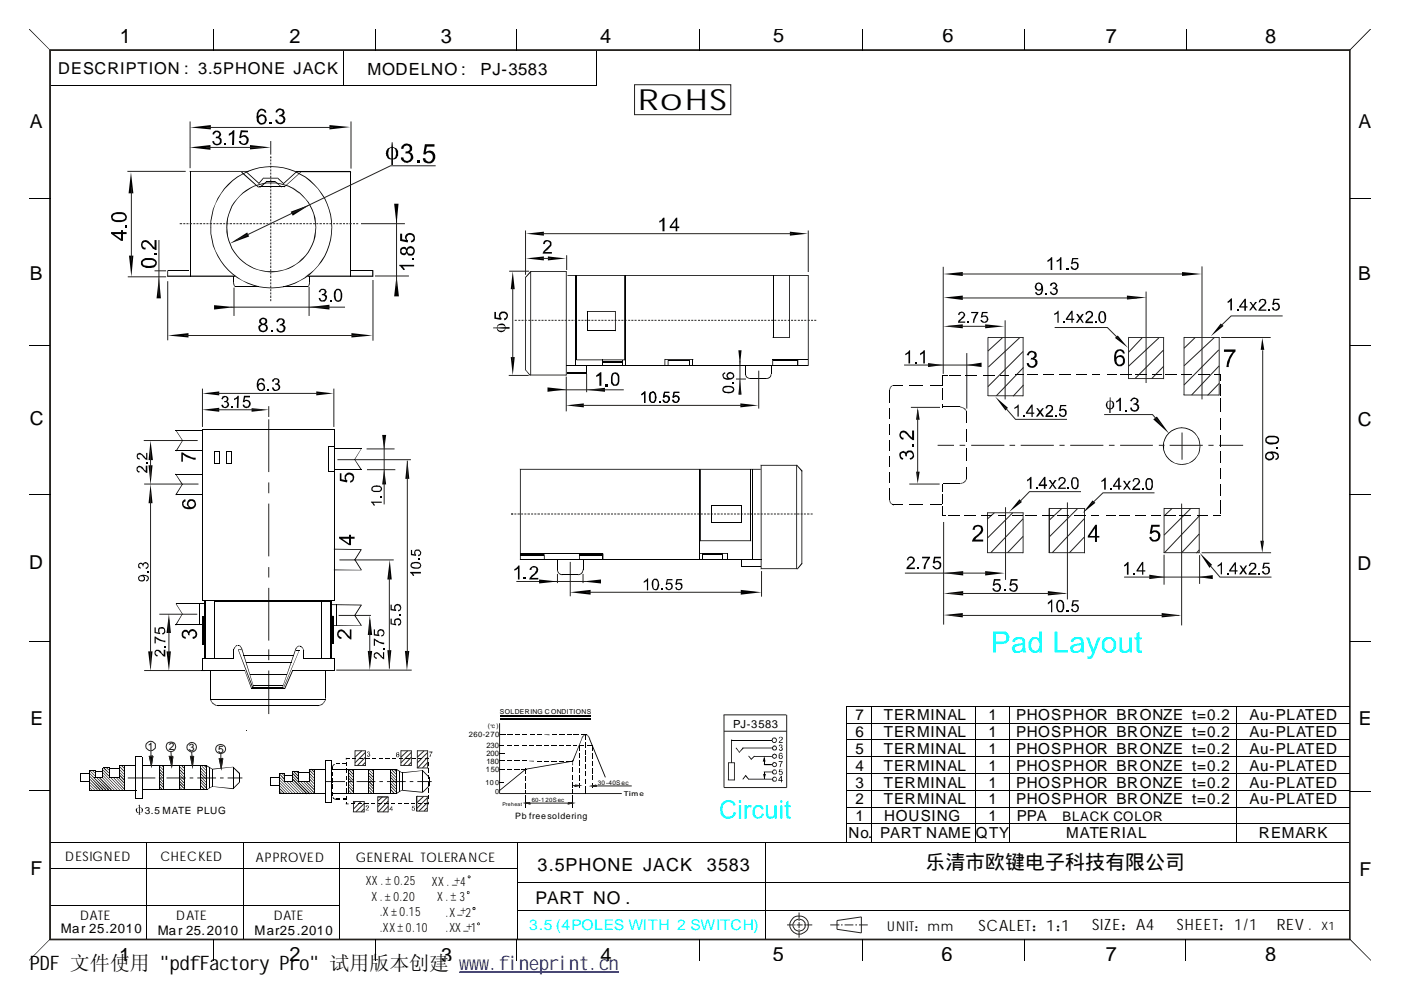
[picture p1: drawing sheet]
<svg xmlns="http://www.w3.org/2000/svg" width="297mm" height="210mm" viewBox="0 0 297 210" stroke-linecap="round" stroke-linejoin="round" font-family="sans-serif">
<defs><g id="words">
<text font-size="6.2" x="135.3" y="23.4">RoHS</text>
<g font-size="4.2">
<text x="25.4" y="9.2">1</text>
<text x="61.4" y="9.2">2</text>
<text x="93.5" y="9.2">3</text>
<text x="127.3" y="9.2">4</text>
<text x="163.9" y="8.9">5</text>
<text x="199.8" y="9">6</text>
<text x="234.4" y="9.1">7</text>
<text x="268.2" y="9.1">8</text>
<text x="196.2" y="184.2">乐清市欧键电子科技有限公司</text>
<text x="25.2" y="203.9">1</text>
<text x="61.4" y="203.7">2</text>
<text x="93.6" y="203.9">3</text>
<text x="127.3" y="203.9">4</text>
<text x="163.8" y="203.7">5</text>
<text x="199.6" y="203.7">6</text>
<text x="234.4" y="203.8">7</text>
<text x="268.2" y="203.8">8</text>
<text x="6.3" y="205.7">PDF 文件使用 &quot;pdfFactory Pro&quot; 试用版本创建 ww</text>
</g>
<text font-size="4.2" fill="#00f" x="99.5" y="205.7">w.fineprint.cn</text>
<g font-size="4.1">
<text x="6.3" y="27.2">A</text>
<text x="288" y="27.1">A</text>
<text x="6.3" y="59.3">B</text>
<text x="288" y="59.4">B</text>
<text x="6.3" y="90.1">C</text>
<text x="287.9" y="90.3">C</text>
<text x="6.2" y="120.7">D</text>
<text x="287.8" y="120.7">D</text>
<text x="6.4" y="153.7">E</text>
<text x="288.1" y="153.8">E</text>
<text x="6.4" y="185.5">F</text>
<text x="288.2" y="185.7">F</text>
</g>
<g font-size="3.8">
<text x="114" y="184.6">3.5PHONE JACK</text>
<text x="149.9" y="184.6">3583</text>
</g>
<text font-size="3.7" x="113.5" y="191.7">PART NO .</text>
<g font-size="3.6">
<text x="77.9" y="15.9">MODELNO :</text>
<text x="101.9" y="15.9">PJ-3583</text>
</g>
<text font-size="3.5" x="12.4" y="15.8">DESCRIPTION : 3.5PHONE JACK</text>
<g font-size="3.3">
<text x="207.4" y="197.5">SCALET： ：</text>
<text x="221.8" y="197.5">1 1</text>
<text x="231.6" y="197.2">SIZE：A4</text>
<text x="249.5" y="197.2">SHEET：1/1</text>
<text x="270.7" y="197.1">REV .</text>
</g>
<g font-size="3.2">
<text x="181.4" y="152.7">7</text>
<text x="187.4" y="152.7">TERMINAL</text>
<text x="209.5" y="152.7">1</text>
<text x="215.5" y="152.7">PHOSPHOR BRONZE t=0.2</text>
<text x="264.9" y="152.7">Au-PLATED</text>
<text x="181.4" y="156.2">6</text>
<text x="181.4" y="159.9">5</text>
<text x="187.4" y="156.2">TERMINAL</text>
<text x="187.4" y="159.9">TERMINAL</text>
<text x="209.5" y="156.2">1</text>
<text x="209.5" y="159.9">1</text>
<text x="215.5" y="156.2">PHOSPHOR BRONZE t=0.2</text>
<text x="215.5" y="159.9">PHOSPHOR BRONZE t=0.2</text>
<text x="264.9" y="156.2">Au-PLATED</text>
<text x="264.9" y="159.9">Au-PLATED</text>
<text x="181.4" y="163.4">4</text>
<text x="181.4" y="167.1">3</text>
<text x="187.4" y="163.4">TERMINAL</text>
<text x="187.4" y="167.1">TERMINAL</text>
<text x="209.5" y="163.4">1</text>
<text x="209.5" y="167.1">1</text>
<text x="215.5" y="163.4">PHOSPHOR BRONZE t=0.2</text>
<text x="215.5" y="167.1">PHOSPHOR BRONZE t=0.2</text>
<text x="264.9" y="163.4">Au-PLATED</text>
<text x="264.9" y="167.1">Au-PLATED</text>
<text x="181.4" y="170.5">2</text>
<text x="187.4" y="170.5">TERMINAL</text>
<text x="209.5" y="170.5">1</text>
<text x="215.5" y="170.5">PHOSPHOR BRONZE t=0.2</text>
<text x="264.9" y="170.5">Au-PLATED</text>
<text x="179.9" y="177.7">No.</text>
<text x="181.4" y="174.2">1</text>
<text x="186.6" y="177.7">PART NAME</text>
<text x="187.5" y="174.2">HOUSING</text>
<text x="206.9" y="177.7">QTY</text>
<text x="209.6" y="174.2">1</text>
<text x="215.6" y="174.2">PPA</text>
<text x="226.1" y="177.7">MATERIAL</text>
<text x="266.9" y="177.7">REMARK</text>
</g>
<text font-size="3.1" fill="#0ff" x="112.2" y="197.1">3.5 (4POLES WITH 2 SWITCH)</text>
<text font-size="2.9" x="188.1" y="197.4">UNIT：mm</text>
<g font-size="2.8">
<text x="225.3" y="174.2">BLACK COLOR</text>
<text x="13.8" y="182.6">DESIGNED</text>
<text x="34" y="182.6">CHECKED</text>
<text x="54.3" y="182.7">APPROVED</text>
<text x="75.4" y="182.7">GENERAL TOLERANCE</text>
<text x="12.9" y="197.9">Mar 25.2010</text>
<text x="17" y="195">DATE</text>
<text x="37.3" y="195.1">DATE</text>
<text x="58.1" y="195">DATE</text>
<text x="33.4" y="198.2">Mar 25.2010</text>
<text x="53.9" y="198.2">Mar25.2010</text>
</g>
<g font-size="2.7">
<text x="77.6" y="187.6">XX .+0.25</text>
<text x="78.7" y="191">X.+</text>
<text x="81.7" y="190.6">_0.20</text>
<text x="81.8" y="187.3">_</text>
<text x="91.5" y="187.9">XX. _+4</text>
<text x="92.7" y="191.1">X.+</text>
<text x="95.7" y="190.7">_3</text>
<text x="80.5" y="194.2">.X+</text>
<text x="80.5" y="197.6">.XX+0.10</text>
<text x="83.1" y="193.8">_0.15</text>
<text x="84.3" y="197.2">_</text>
<text x="94.5" y="194.3">.X_+2</text>
<text x="94.5" y="197.7">.XX_+1</text>
</g>
<text font-size="2.5" x="280.2" y="197.1">X1</text>
<text font-size="2.4" x="155.4" y="154.3">PJ-3583</text>
<g font-size="2.2">
<text x="31.3" y="158.9">1</text>
<text x="35.8" y="159">2</text>
<text x="40" y="159.2">3</text>
<text x="46.2" y="159.6">5</text>
</g>
<text font-size="2.1" x="30.7" y="172.6">3.5 MATE PLUG</text>
<text font-size="1.9" x="109.2" y="173.8">Pb free soldering</text>
<g font-size="1.6">
<text x="99.4" y="156.3">260-270</text>
<text x="103.1" y="160.3">200</text>
<text x="103.1" y="161.9">180</text>
<text x="103.1" y="158.7">230</text>
<text x="103" y="163.7">150</text>
</g>
<g font-size="1.5">
<text x="103" y="166.4">100</text>
<text x="105" y="168.3">0</text>
</g>
<g font-size="1.4">
<text x="103.5" y="154.4">( c )</text>
<text x="106" y="151.5">SOLDERING C ONDITIONS</text>
<text x="126.7" y="166.4">30 -40Sec</text>
<text x="132.2" y="168.8">Tim e</text>
</g>
<g font-size="1.3">
<text x="112.8" y="170.1">60-1</text>
<text x="115.7" y="170.1">20S ec</text>
</g>
<text font-size="1.1" x="106.5" y="170.8">Preheat</text>
<text font-size=".5" x="104" y="153.9">O</text>
</g></defs>
<g fill="none" stroke="#25221e" stroke-width=".21">
<path d="M31 157.7a1.1 1.1 0 0 1 1.9 0v.9a1.06 1.06 0 0 1-1.3 .5 1.06 1.06 0 0 1-.6-1.4zM32 159.2v1.3M36.2 159.3l.1 1.2M40.6 159.4l.1 1.2M46.8 159.8v1.3M27.1 164.9h5.8M31.7 160.4l.7-.1-.3 2zM33.7 164.9h.8M35.3 164.9h4.1M35.9 160.4h.8l-.3 2zM40.2 164.9h.8M40.4 160.4h.7l-.3 2z"/>
<path d="M41.8 164.9h4M46.5 160.9l.7-.1-.3 2zM46.7 164.9h.7M48.3 164.9h3.1M69 165.7h4.2M73.9 165.7h.9M75.6 165.7h4M80.4 165.7h.8M82 165.7h4M86.9 165.7h.7M88.5 165.7h3"/>
<circle cx="36.2" cy="158.3" r="1.01"/>
<circle cx="40.7" cy="158.4" r="1"/>
<circle cx="46.8" cy="158.8" r="1.01"/>
</g>
<g fill="#000">
<path d="M16.9 164h.2v1.8h-.2zM19 165.7l1.7 1.7-.1 .1-1.7-1.7zM19 165l2.3 2.4-.1 .2-2.3-2.5zM19 164.4l2.9 3-.1 .2-2.9-3.1zM18.9 163.9l.1-.1 3.5 3.6-.1 .2zM19 166.9l.6 .6-.1 .1-.6-.6zM19 166.3l1.2 1.2-.1 .1-1.2-1.2zM19 163.3l1.2 1.1-.1 .1-1.2-1.2zM17 165.7h2v.2h-2zM17 164l2 .1zM19.6 163.3l.6 .5-.1 .1-.6-.6zM20.1 163.3h.1v1.6h-.1z"/>
<path d="M18.9 163.3h1.3v.1h-1.3zM20.6 164.9l2.5 2.5-.2 .2-2.4-2.7zM21 164.9h.2l2.5 2.5-.2 .2zM21.7 164.9h.1l2.5 2.6-.1 .1zM21.8 164.4l3.1 3.1-.1 .1zM21.8 163.8l3.7 3.7-.1 .1-3.6-3.8zM21.8 163.3v-.1l1.3 1.2-.1 .2zM20.2 163.6l1.6 .1zM20.1 164.9h1.7v.1h-1.7zM21.8 162.8l.2-.1 1.1 1.1-.1 .1zM22.6 162.7l.5 .6h-.1l-.5-.5zM22.7 167.3l.2-.2 .1 .3z"/>
<path d="M21.8 162.7h1.4v.1h-1.4zM23.5 164.9l2.6 2.6-.1 .1-2.5-2.7zM24 164.9h.1l2.4 2.4-.1 .2zM24.6 164.9h.1l1.8 1.8-.1 .1zM25.1 164.9h.2l1.2 1.1-.1 .2zM25.2 163.8l.1-.1 1.2 1.2h-.1zM25.3 163.1l1.2 1.2-.1 .1-1.2-1.2zM25.3 162.4l1.2 1.2-.2 .1-1.1-1.2zM25.3 164.2l1.2 1.2-.2 .1-1.1-1.1zM25.8 162.2l.7 .8-.1 .1-.7-.7zM28.8 160.4h1.3v.1h-1.3zM28.8 169.3h1.3z"/>
<path d="M33.8 164.8l1 1.1-.1 .1-1-1.1zM33.7 163.8l.2-.2 .9 1-.1 .1zM33.8 166l1 1-.1 .1-1-1zM33.7 166.8l.2-.1 .6 .6-.2 .1zM33.7 165.5h.2l.9 1-.1 .1zM33.9 163l.9 1-.1 .1-.9-.9zM33.9 162.4l.9 .9-.1 .1-.9-.9zM33.9 164.2l.9 1-.1 .1-.9-1zM34.4 162.3l.4 .4-.1 .1-.4-.4zM37.9 164.9h.1l1.1 1.1h-.2zM38.1 166l.9 1.1-.1 .1-1-1zM37.9 165.6l.2-.1 1 1.1h-.2z"/>
<path d="M38 163.8l.1-.1 .9 1-.1 .1zM38.1 163.1l1 1-.2 .1-.9-.9zM38 162.6l.1-.1 .9 .9-.1 .1zM38.1 164.3l1 1-.2 .1-.9-1zM38.1 166.8l.6 .6-.1 .1-.6-.6zM38.6 162.3l.4 .4-.1 .2-.4-.4zM42.4 165.3l.2-.1 1.3 1.4h-.1zM42.5 164.7l.1-.1 1.3 1.4h-.1zM42.5 163.5l.1-.1 1.3 1.3-.1 .1zM42.6 162.7l1.3 1.4-.1 .1-1.3-1.3zM42.6 163.9l1.3 1.4-.1 .1-1.3-1.3zM42.6 165.8l1.3 1.3-.1 .1-1.3-1.3z"/>
<path d="M42.6 166.5l.9 .9-.2 .1-.8-.9zM42.8 162.4l1.1 1-.1 .1-1-1zM43.3 162.4l.1-.1 .5 .4-.1 .2zM43.8 167.4l1.2-.7v.1l-1.1 .7zM43.9 162.3l1.2 .8-.1 .1-1.1-.7zM45 163l4.4-.4-4.4 .6zM45 166.7l4.5 .4-.1 .2zM50.7 164h.2v1.9h-.2zM50.7 165.8l.2 .1-1.4 1.3-.1-.1zM49.4 162.6l1.5 1.3-.2 .2-1.3-1.4zM57.2 164.8h.2v1.8h-.2zM59.2 165.8l2.4 2.4-.1 .1-2.4-2.4z"/>
<path d="M59.2 165.2l2.9 3v.1l-3-3zM59.1 164.7l.1-.1 3.5 3.6v.1zM59.1 167.7h.2l.6 .5-.1 .1zM59.1 167.1h.2l1.2 1.1-.2 .1zM59.3 166.5l1.7 1.7-.1 .1-1.7-1.7zM57.3 166.5h1.9v.1h-1.9zM59.3 164l1.2 1.2-.2 .2-1.1-1.3zM57.3 164.8l2 .1zM59.9 164l.6 .6-.1 .1-.6-.6zM60.3 164.1h.2v1.5h-.2zM59.2 164h1.3v.2h-1.3zM60.7 165.7l.1-.1 2.5 2.6-.1 .1z"/>
<path d="M61.3 165.7l.1-.1 2.5 2.6-.1 .1zM62 165.6l2.5 2.6-.1 .1-2.5-2.6zM62 165.3l.1-.2 3.1 3.1-.2 .2zM62.1 164.5l3.7 3.7-.2 .2-3.6-3.8zM62 164l.1-.1 1.3 1.3-.2 .2zM60.5 164.4h1.6zM60.4 165.6h1.7v.2h-1.7zM62.2 163.4l1.2 1.2-.2 .1-1.1-1.1zM62.8 163.4l.6 .6-.1 .1-.6-.5zM63 168.1l.1-.1 .1 .2zM62 163.4h1.4v.2h-1.4zM63.7 165.7l.1-.1 2.5 2.6-.1 .1z"/>
<path d="M64.3 165.6l2.5 2.6h-.2l-2.3-2.5zM64.9 165.6l1.9 1.9-.2 .1-1.7-1.8zM65.5 165.6l1.2 1.3-.1 .1-1.2-1.3zM65.4 163.9l.2-.1 1.1 1.2-.1 .1zM65.4 163.3l.2-.1 1.1 1.2h-.1zM65.4 165.1l.2-.1 1.1 1.2-.1 .1zM65.6 164.4l1.1 1.2-.1 .1-1.1-1.2zM66 163l.8 .8h-.2l-.6-.6zM69 170h1.4v.2h-1.4zM69 161.1h1.4v.2h-1.4zM74 165.6l1 1.1-.1 .1-1-1.1zM74 164.4l1 1.1h-.2l-.9-1z"/>
<path d="M73.9 163.9l.2-.1 .9 1.1h-.1zM73.9 163.3l.2-.1 .9 1-.2 .1zM73.9 165.1l.2-.1 .9 1-.1 .1zM74 166.8l1 1-.2 .2-.9-1.1zM74 167.6l.6 .6h-.1l-.6-.5zM74 166.3l1 1-.1 .1-1-1zM74.6 163.1l.4 .4-.2 .1-.3-.3zM78.3 165.6l1 1.1-.1 .1-1.1-1zM78.1 167l.2-.1 .9 1v.1zM78.3 164.4l.9 1.1-1-.9zM78.3 163.8l1 1.1h-.1l-1-.9zM78.3 163.3l.9 .9v.1l-1-1z"/>
<path d="M78.2 165.1l.1-.1 1 1-.1 .1zM78.2 167.7l.1-.1 .6 .6-.1 .1zM78.2 166.4l.1-.1 1 1-.1 .1zM78.8 163.1l.4 .4v.2l-.5-.4zM82.6 166h.2l1.3 1.3-.1 .1zM82.7 165.5l.1-.1 1.3 1.3-.1 .1zM82.8 164.2l1.3 1.3h-.1l-1.3-1.2zM82.8 163.5l1.3 1.4h-.1l-1.3-1.2zM82.8 164.7l1.3 1.3-.1 .1-1.3-1.2zM82.8 166.6l1.3 1.3-.1 .1-1.3-1.3zM82.8 167.2l.9 1-.1 .1-.9-.9zM83.1 163.1l1 1.1-.1 .1-1-1z"/>
<path d="M83.5 163.2l.2-.1 .4 .4-.1 .2zM84 168.2l1.2-.7 .1 .1-1.2 .7zM84.2 163.1l1.1 .7v.1l-1.2-.6zM85.3 163.8l4.4-.4-4.4 .5zM85.3 167.5l4.4 .4v.2l-4.4-.4zM90.9 164.8h.2v1.8h-.2zM89.6 167.9l1.3-1.3 .1 .1-1.3 1.3zM89.7 163.3l1.3 1.4-.1 .2-1.3-1.4z"/>
</g>
<g fill="none" stroke="#000" stroke-width=".21">
<path d="M18.9 167.5h10M18.9 163.3v4.2M21.8 162.8v2.1M23.1 162.7v2.2h2.2M23.2 163h2M25.3 162.3v2.6M25.3 162.3h3.5M26.5 162.3v5.2M28.8 160.5v8.8M30.1 160.5v8.8M30.1 167.4h13.8M30.2 162.4h13.7v5"/>
<path d="M33.8 162.3v5.1M34.8 162.3v5M38 162.4v5.1M39 162.4v5M42.5 162.4v5.1M44.5 162.7v4.4M45 163v3.8M49.4 162.7v4.4M59.2 164.1v4.2h9.9M62.1 163.5v2.2M63.4 163.8h2.1M66.7 163.1v5.2"/>
<path d="M69 161.2v8.9M69 163.1h-3.5v2.6h-2.2v-2.2M70.4 161.2v8.9M70.4 163.2h13.7v5h-13.7M74 163.2v5M74.9 163.2v5M78.2 163.2v5M79.2 163.2v5M82.7 163.2v5M84.7 163.5v4.3M85.3 163.8v3.8M89.6 163.4v4.5"/>
</g>
<g fill="#000">
<path d="M31.7 160.4l.7-.1-.3 2zM35.9 160.4h.8l-.3 2zM40.4 160.4h.7l-.3 2zM46.5 160.9l.7-.1-.3 2z"/>
<path d="M29.3 170.7l.3-.1v.6a.6 .6 0 0 1 .7 .6 .6 .6 0 0 1-.7 .6v.2l.2 .1h-.5l.2-.1v-.2a.6 .6 0 0 1-.7-.6 .6 .6 0 0 1 .7-.6v-.4zM29.1 171.4l-.1 .6 .5 .3v-1zM29.6 171.2v1.1h.2l.3-.2v-.6z" fill-rule="evenodd"/>
</g>
<path d="M70.6 169.3l.1 .1z" fill="#25221e"/>
<g fill="#000">
<path d="M75.2 159.1h.2v3.2h-.2zM75.3 159.1h2.3v.2h-2.3zM84.9 159.1h.2v3.2h-.2zM85 159.1h2.3v.2h-2.3zM88.4 159.1h.2v3.7h-.2zM88.5 159.1l2.3 .1-2.3 .1zM105.9 158h1v.2h-1zM105.9 159.6h1.1v.2h-1.1zM106 155.7l1.1 .1zM107.5 158h1v.2h-1zM107.6 155.7l1.1 .1zM109.1 158h1v.2h-1z"/>
<path d="M109.2 155.7l1 .1zM110.7 158h1v.2h-1zM110.7 155.7l1.1 .1zM112.2 158h1v.2h-1zM112.4 155.7l1 .1zM113.7 158h1.1v.2h-1.1zM113.9 155.7l1 .1zM115.3 158h1v.2h-1zM115.4 155.7h1.1v.2zM116.8 158h1.1v.2h-1.1zM117 155.7h1v.2h-1zM118.4 158h1.1v.2h-1.1z"/>
<path d="M118.5 155.7h1.1v.2h-1.1zM120 158h1v.2h-1zM120.1 155.7h1.1v.2h-1.1zM121.6 158h.7v.2h-.7zM121.7 155.7h1.1v.2h-1.1zM122.7 158.2h.2v1h-.2zM123.4 156.5v.1l-1.8 4.7-.2-.1zM123.4 156.3h.2zM123.5 156.1h.2l-.1 .2-.2-.1zM123.3 156.5l.2-.1-.1 .2zM123.5 156.1h.3zM123.8 155.8v.3z"/>
<path d="M123.8 155.8h.2l-.1 .2zM122.9 158h1v.2h-1zM124 155.8v-.1l.1 .2zM124 155.7h.2v.2h-.2zM123.3 155.7h.8v.2h-.8zM124.2 155.7l.1 .2zM124.3 155.7l.1 .2h-.2zM124.1 155.8h.2v1h-.2zM124.1 157.3h.2v1.1h-.2zM124.1 158.9h.2v1h-.2zM124.4 155.7l.1 .1v.2zM124.5 155.9h.1z"/>
<path d="M124.5 156l.1-.1 .2 .2h-.2zM124.6 156.1h.3zM124.9 156.6h.2l3.3 8.2-.1 .1zM124.7 156.2l.2-.1 .1 .2-.2 .1zM124.8 156.4l.2-.1 .1 .2-.2 .1zM124.9 156.6l.2-.1v.1l-.1 .1zM124.5 158h1.1v.2h-1.1zM125.5 158.2h.1v1h-.1zM70.4 167.8h.1v.9h-.1zM70.4 166.4h.1v.9h-.1zM70.4 164.9h.1v1h-.1zM70.4 163.6h.1v.8h-.1z"/>
<path d="M70.4 162.7h.1v.4h-.1zM70.6 168.9l.4 .4h.3v.3l-.7-.3zM70.6 162.2l.3-.2 .1 .2h-.2l-.3 .5h-.1zM71.3 169.3h.8v.3h-.8zM71.3 161.9h.8v.2h-.8zM72.6 169.3h.9v.3h-.9zM73.3 170.4h.6v.1zM73.3 170.1h.2v.3h-.2zM73.3 168.7h.2v.8h-.2zM73.3 167.2h.2v1h-.2zM73.3 165.9h.2v.8h-.2zM73.3 164.4h.2v.9h-.2z"/>
<path d="M73.3 163h.2v.9h-.2zM73.3 161.6h.2v.9h-.2zM72.6 161.9h.8v.2h-.8zM73.3 160.8h.2l-.1-.1 .1 .4h-.2l.1-.4zM73.4 160.7h.7v.2h-.7zM74.4 170.4h.9v.1h-.9zM74.9 172.1h-.1h2.4v.1h-2.3zM74.9 169.9l.1 2.2h-.2zM75.2 162.3l2.3-.1v.2zM74.6 160.7h.8v.2h-.8zM75.9 170.4h.8v.1h-.8zM76 160.7h.9v.2h-.9z"/>
<path d="M77.1 169.9h.2l-.1 2.3zM77.2 170.4h.9v.1h-.9zM74.9 169.9h2.4l-2.4 .1zM77.4 159.2h.2v3.2h-.2zM77.4 160.7h.9v.2h-.9zM78.7 170.4h.8v.1h-.8zM78.8 160.7h.9v.2h-.9zM80 172.1h2.3v.1h-2.3zM80.1 168.8l.1 3.3h-.2zM80.1 170.4h.8v.1h-.8zM80.3 160.7h.8v.2h-.8zM81.4 170.4h1v.1h-1z"/>
<path d="M82.2 169h.2v3.2h-.2zM80.1 168.8h2.2l.1 .2-.1-.2v.3l.1-.1-2.3 .1zM81.6 160.7h.9v.2h-.9zM82.9 170.4h.8v.1h-.8zM83.1 160.7h.8v.2h-.8zM84.3 170.4h.9v.1h-.9zM84.9 162.3l2.3-.1v.2zM84.5 160.7h.8v.2h-.8zM85.7 170.4h.9v.1h-.9zM85.9 160.7h.9v.2h-.9zM87.1 170.4h.9v.1h-.9zM87.1 159.2h.2v3.2h-.2z"/>
<path d="M87.3 160.7h.8v.2h-.8zM88.2 172l2.4-.1v.2zM88.2 168.8h.3h-.1l.1 3.2h-.3v-3.2h.2zM88.4 162.7h2.3v.2h-2.2zM88.6 170.4h.8v.1h-.8zM88.7 160.7h.9v.2h-.9zM89.9 170.4h.9v.1h-.9zM90.5 168.8h.2l-.1 3.3zM88.4 168.8h2.3l-2.3 .1zM90.6 159.2h.2l-.1 3.7zM90.8 170h.1v.5h-.1zM90.1 160.7h.7l.1 .2h-.8z"/>
<path d="M90.8 160.8h.1v.2h-.1zM90.8 161.6h.1v.8h-.1zM90.8 162.9h.1v.9h-.1zM90.8 164.4h.1v.8h-.1zM90.8 165.8h.1v.8h-.1zM90.8 167.1h.1v1h-.1zM90.8 168.6h.1v.8h-.1zM105.9 165.8h1v.2h-1zM105.9 163h1.1v.2h-1.1zM105.9 161.3l1.1 .1zM107.5 163h1v.2h-1zM107.5 161.3l1 .1z"/>
<path d="M109.1 163h1.1v.2h-1.1zM109.1 161.3l1.1 .1zM105.8 167.6l5.6-4.6 .2 .1-5.6 4.6zM110.5 163h1.1v.2h-1.1zM111.4 163h.2v1.1h-.2zM111.4 164.6h.2v1h-.2zM111.4 166.1h.2v1.1h-.2zM111.4 167.6h.2v.6h-.2zM110.7 161.3l1 .1zM112.2 161.3h1v.2zM113.8 161.3h1v.2h-1zM115.3 161.3h1v.2h-1z"/>
<path d="M116.8 161.3h1.1v.2h-1.1zM118.4 161.3h1.1v.2h-1.1zM111.5 163l9.8-1.7 .1 .2-9.9 1.7zM121.3 161.3v.2zM120 161.3h1.4v.2h-1.4zM121.3 161.3l.1 .2zM121.4 161.3v.2zM121.4 161.2l.2 .1zM121.4 161.4l.1 .8h-.2zM121.3 161.3l.2 .1zM121.4 161.3l.1 .1zM121.4 161.2l.1 .2z"/>
<path d="M121.5 161.1l.1 .1h-.2zM121.5 161.1l.1 .1zM121.3 162.7h.2v1.1h-.2zM121.3 164.3h.2v1h-.2zM121.3 165.8h.2v1.1h-.2zM121.3 167.2h.2v1h-.2zM121.4 161.2l.2 .1-.1 .1zM121.4 161.2h.2zM122.7 159.7h.2v1h-.2zM122.7 161.2h.2v1.1h-.2zM122.7 162.8h.2v1h-.2zM122.7 164.4h.2v1.1h-.2z"/>
<path d="M122.7 166h.2v1h-.2zM124.1 160.5h.2v1.1h-.2zM124.1 162.1h.2v1h-.2zM124.1 163.6h.2v1h-.2zM124.1 165.2h.2v1h-.2zM124.1 166.7h.2v1.5h-.2zM125.5 159.7h.1v1.1h-.1zM125.5 161.3h.1v1h-.1zM125.5 162.8h.1v1.1h-.1zM125.5 164.4h.1v1.1h-.1zM125.5 166h.1v1h-.1z"/>
</g>
<g fill="none" stroke="#25221e" stroke-width=".21">
<path d="M10.6 10.7h275.6v188.5h-275.6zM10.7 10.6h275.5v188.6h-275.5zM134.5 18h20.4v6.3h-20.4zM76.7 159.2l-1.4 1.3M77.5 159.5l-2.2 2.2M86.4 159.2l-1.4 1.3M87.2 159.5l-2.2 2.2M89.9 159.2l-1.4 1.3M90.7 159.5l-2.2 2.2M105.9 153.3v14.9h25.9M75.4 169.9l-.5 .5M76.5 169.9l-1.6 1.6"/>
<path d="M77.2 170.4l-1.8 1.7M77.2 171.5l-.7 .6M77.5 160.5l-1.7 1.8M77.5 161.6l-.7 .7M81.1 168.9l-1 1M82.1 169l-2 2M82.3 169.9l-2.1 2.2M82.3 171l-1.1 1.1M87.2 160.5l-1.7 1.8M87.2 161.6l-.7 .7M89.8 168.8l-1.4 1.4M90.5 171.3l-.6 .7"/>
<path d="M90.6 169.2l-2.2 2.2M90.6 170.2l-1.8 1.8M90.7 160.5l-2.1 2.3M90.7 161.6l-1.1 1.2M111.5 170.3l.9-.1v.2zM111.8 170.3h9.1M120.5 170.2l.8 .1-.8 .1zM121.5 166.6h.4M121.9 166.5l.9 .1-.9 .1zM125.6 166.6l.8-.1v.2zM125.7 166.6h8.2"/>
</g>
<g fill="#000">
<path d="M111.5 170.3l.9-.1v.2zM120.5 170.2l.8 .1-.8 .1zM121.9 166.5l.9 .1-.9 .1zM125.6 166.6l.8-.1v.2z"/>
<path d="M77.8 159.5l.2-.1h.3v.4a.36 .36 0 0 1 .1 .6 .36 .36 0 0 1-.6-.3l.2 .2h.3v-.4h-.2l.2-.4z" fill-rule="evenodd"/>
<path d="M77.6 171l.1-.2 .4 .2a.43 .43 0 0 1-.3 .5l-.1 .2 .5 .1h-.6l.5-.7-.1-.2-.4 .2z" fill-rule="evenodd"/>
<path d="M83.1 171.1v.5h-.4zM83.1 171l-.6 .7h.6v.3v-.3l.2-.1h-.2z" fill-rule="evenodd"/>
<path d="M84.2 160h.3l-.1 .5-.2-.1zM84.2 159.5l-.2 .3v.5l.2 .2h.3l.2-.5-.2-.1-.4 .1v-.1l.1-.3 .5 .2-.1-.3z" fill-rule="evenodd"/>
<path d="M87.5 170.9h.5l-.5 .1v.2h.3l.2 .2-.1 .4-.4 .1-.2-.3 .2-.1v.2a.25 .25 0 0 0 .3-.1 .25 .25 0 0 0-.1-.3l-.4 .1z" fill-rule="evenodd"/>
</g>
<path d="M10.7 18.1h115.9M72.8 10.7v7.4M126.5 10.8v7.3M111.5 168.6v2.7M121.4 168.6v2.6" fill="none" stroke="#000" stroke-width=".21"/>
<path d="M106.1 151.9h19.2M106.1 152.5h19.2" fill="none" stroke="#000" stroke-width=".25"/>
<path d="M52.3 154.9l.1 .1z" fill="#25221e"/>
<path d="M153.2 170.1a1.76 1.76 0 0 1 2.8 .6l-.5 .2a1.24 1.24 0 0 0-1.5-.8 1.24 1.24 0 0 0-.8 1.4 1.32 1.32 0 0 0 1.7 1.6l.5-.5 .1-.5 .6 .2a1.78 1.78 0 0 1-2.1 1.3 1.78 1.78 0 0 1-1.3-2.1zM156.6 169.7h.5v.5h-.5zM156.6 170.7h.5v2.9h-.5zM157.8 170.7h.5v.4l.1-.2 .3-.2 .7 .1-.1 .5-.5-.2-.2 .1-.2 .3-.1 2.1h-.5zM159.9 171a1.27 1.27 0 0 1 1.9 .2l.2 .3-.5 .1-.3-.4a.61 .61 0 0 0-.9 .1 1.21 1.21 0 0 0 .5 1.9 .72 .72 0 0 0 .7-.7l.5 .1a1.27 1.27 0 0 1-1.7 .9 1.27 1.27 0 0 1-.7-1.8zM162.4 170.7h.4l.1 2.1 .3 .4 .8-.2 .2-.4v-1.9h.5v2.9h-.4v-.4a1.04 1.04 0 0 1-1.1 .4 1.04 1.04 0 0 1-.8-.7zM165.4 169.7h.5v.5h-.5zM165.4 170.7h.5v2.9h-.5zM166.7 170l.4-.2v.9h.5v.4h-.5v1.8l.2 .3h.3l.1 .3-.1 .1-.8-.2-.1-.3v-2h-.3v-.4h.3z" fill-rule="evenodd" fill="#0ff"/>
<g fill="#000">
<path d="M6.3 6.2l4.4 4.4-.1 .1zM286.1 10.6l4.6-4.4-4.5 4.6zM40.2 36.3h12.5v.1h-12.5zM51.3 36.4l3.6 3.2-.2 .1-3.6-3.1zM52.2 36.5l.1-.1 2.6 2.4v.2zM54.8 39.6h.4l.1 .1h-.5zM55.8 37.7l.1 .2-1 1.1v-.2zM55.1 39.6l1.5-1.2v.1l-1.3 1.2zM48.3 39a12.4 12.4 0 0 1 9.3-3.7 12.9 12.9 0 0 0-12.8 12.9h-.2a13.4 13.4 0 0 1 3.7-9.2zM51.5 40.8a8.9 8.9 0 0 1 6.1-2 9.4 9.4 0 0 0-9.4 9.4h-.2a9.6 9.6 0 0 1 3.5-7.4zM56.6 38.4h1.7v.1h-1.7zM58.3 38.4l1.5 1.3-1.5-1.2z"/>
<path d="M58.9 37.7l1.3 1.2-.1 .1h-.1h.2h-.2l-1.2-1.1zM59.8 39.6h.5v.1h-.5zM60 38.9l2.7-2.5 .2 .1-2.7 2.5zM60.2 39.6l3.6-3.2v.1l-3.5 3.2zM62.7 36.3h11.6l.1 .1-.1-.1v.2l.1-.1-11.7 .1zM35.5 58.5l14.4-.1v.3h-14.3zM35.5 57.3h.1v1.3h-.1zM44.6 48.1h.1a12.9 12.9 0 0 0 12.8 12.9v.1a12.9 12.9 0 0 1-12.9-13zM48 48.1h.1a9.9 9.9 0 0 0 5 8.3 7.7 7.7 0 0 0 4.4 1.1v.3a9.5 9.5 0 0 1-9.5-9.7zM49.4 59.5h.2l.3 1.4a1.35 1.35 0 0 1-.5-1.4zM49.4 58.5h.2v1.2h-.2zM57.5 57.5a9.4 9.4 0 0 0 9.4-9.3h.2a9.4 9.4 0 0 1-9.7 9.5z"/>
<path d="M65.5 58.6h.2v1.1h-.2zM57.5 38.7a9.5 9.5 0 0 1 9.6 9.5h-.2a9.4 9.4 0 0 0-9.4-9.3zM57.5 35.2a13 13 0 0 1 12.9 13h-.1a12.9 12.9 0 0 0-12.8-12.8zM74.3 57.3h1.2v.2h-1.2zM79 57.3l.2 .1-.1-.1 .1 1.3h-.3zM65.2 58.4h13.9l.1 .2-.1-.2v.3l.1-.1-14 .1zM112.4 57.5l.2 .2-1.1 1.2-.2-.1 .1 .1-.1-.1zM112.4 57.5h.2v22h-.2zM112.5 57.5h7.6v.2h-7.6zM120.3 58.3l51.1 .1-51.1 .1zM49.9 60.7h.1v.2h-.1zM57.4 61.1a13 13 0 0 0 12.9-12.9h.1a12.9 12.9 0 0 1-13 12.9z"/>
<path d="M65.1 60.7h.2v.2h-.2zM65.5 59.5h.2a1.29 1.29 0 0 1-.4 1.4zM111.3 58.8h.2v19.7l-.2-.1 .1 .1zM112.4 79.4h7.7v.2h-7.7zM111.4 78.5l.1-.1 1 1.2-.1 .1zM120 57.6h.1v22l-.1-.1 .1 .1zM122.1 76.3l10.3-.1v.2zM124.3 77.4h.2v1.7h-.2zM124.5 66.1l6-.1v.1zM127.7 76.2h.1v1.3h-.1zM130.4 66h.2v4.2h-.2zM131.9 76.3h.2v1.2h-.2z"/>
<path d="M132.3 58.3h.2l-.1 18.1zM140.9 76.2l.2-.1v1.4h-.2l.1-1.4zM141.6 76.4h.1v1h-.1zM146.1 76.4h.2v1h-.2zM141 76.1h6v.2h-6zM146.8 76.2h.2v1.2h-.2zM158 79.3h.2a.88 .88 0 0 0 1 .9v.2a1.03 1.03 0 0 1-1.2-1.1zM158 77.6h.2v1.7h-.2zM163.4 77.5h.2v1.8h-.2zM163.7 76.1h.2v1.3h-.2zM163.8 71.6l3.6-.1v.1zM167.3 58.3h.2l-.1 13.3z"/>
<path d="M169.1 76.4l.1 .1v-.1v1h-.2zM171.3 58.4h.1v19.2h-.1zM37.3 91.2l1.5 2.2-.1 .1-1.4-2.2zM38.7 93.3l.1 .1-1.4 2.3-.1-.1zM45.5 98.2h1.1v.2h-1.1zM45.5 95.6h1.2v.2h-1.2zM47.9 95.6l1.1 .1zM47.9 98.2h1.1v.2h-1.1zM69.7 94.7h1.1v.1h-1.1zM69.7 99.8h1.1v.2h-1.1zM76.5 95.2l-1.3 2.4-.1-.1zM75.2 97.3l1.5 2.3-.2 .1-1.4-2.3z"/>
<path d="M110.3 99.4l-.1 .1 51.1-.1v.2h-51zM161.4 98.6l-.1 .1 7.6-.1v.1h-7.5zM162.4 80.2a.88 .88 0 0 0 1-.9h.2a1.03 1.03 0 0 1-1.2 1.1zM168.9 98.6l.1 22h-.2zM169 98.6l1.1 1.2v.1h-.2l.2-.1-.2 .1-1-1.2zM37.3 100.4l1.5 2.3-.2 .1-1.4-2.3zM38.6 102.6h.2l-1.5 2.4-.1-.1zM76.5 116.4l.2 .1-1.4 2.3-.2-.1zM110.2 99.5h.2v19.1l-.2-.1 .1 .1zM115.3 117.6h.2l-.1-.1 .1 1h-.2l.1-1zM122.8 117.6h.1v-.1v1h-.1l.1-1zM127.8 117.4h.1h-.1h.1v1.1h-.2z"/>
<path d="M126.6 117.5h1.1l.1 .2h-1.2zM127.6 117.6h.2v.9h-.2zM148.4 99.5h.2v15.2h-.2zM148.3 117.3h.6v.1h-.6zM148.8 117.4h.1v1.1h-.1zM153.1 117.3h1.2v.1h-1.2zM153.1 117.4h.1v1.1h-.1zM154.3 117.3h.1v1.2h-.1zM148.5 114.6h10.8v.1h-10.8zM169.9 99.8h.2v19.8h-.2h.2l-.2-.1zM37.3 127.9l1.5 2.3-.1 .1-1.4-2.3zM38.6 130.1l.1 .1-1.4 2.4-.1-.1z"/>
<path d="M42.8 130.6h.8v.1h-.8zM42.8 136.6l.5 .1zM42.8 130.7h.5v.1h-.5zM49.4 137.8h.2v1.9h-.2zM49.5 137.6h.2l-.2 .3zM49.6 137.3l.2 .1-.1 .2h-.2zM49.8 137.2v.2l-.2-.1zM49.8 137.2l.2-.2v.1l-.1 .2zM50 136.8v.3zM50 136.8h.2l.1 .1-.2 .1zM50.2 136.8h.2l-.1 .1zM50.5 137.7h.7v.2z"/>
<path d="M50.4 136.8h.1zM50.5 136.8h.2zM50.7 136.8v.1zM50.7 136.9h.3zM50.8 137l.2-.1 .1 .2-.1 .1zM51 137.1l.2 .2h-.1zM51.1 137.3h.1l.1 .1-.2 .1zM62.7 137.8h.8v.1h-.8zM62.7 137.3l.2-.1 .1 .1-.1 .1zM62.7 137.3l.2 .1-.1 .2-.1-.1zM63 137.1l.2 .1-.2 .1zM63 137.1h.2z"/>
<path d="M63.2 137h.1zM63.2 136.9h.2l-.1 .2zM63.4 136.9h.2v.2zM63.6 136.9l.1 .2zM63.7 136.9l.1 .1v.2zM63.8 137l.2 .1-.1 .2-.1-.1zM64 137.1l.2 .2h-.2zM64 137.3h.2l.1 .1-.1 .1zM64.2 137.5l.1-.1v.4zM64.3 137.7l.2 .2h-.2zM64.3 137.9l.1 1.8zM70.1 136.4h.6v.2h-.6z"/>
<path d="M70.2 130.6h.5v.1zM76.5 128.2l.2 .1-1.4 2.3-.2-.1zM75.1 118.6l.2-.1 1.4 2.3-.2 .1zM75.1 130.5l.2-.1 1.4 2.2-.2 .1zM118.1 120.7h.2a.9 .9 0 0 0 1 1.1v.1a1.16 1.16 0 0 1-1.2-1.2zM122.5 121.8a1.01 1.01 0 0 0 1-1.1h.2a1.16 1.16 0 0 1-1.2 1.2zM157.1 118.5h.2v1.7h-.2zM161.3 98.7h.2v22l-.2-.1 .1 .1zM161.4 120.5h7.6v.2h-7.6zM169.9 119.4l.2 .2-1 1.1-.1-.1zM44.5 147.9h.2v.2h-.2zM44.5 148.1h.2v.2h-.2z"/>
<path d="M44.5 148.3l.2-.1 .1 .2h-.2zM44.6 148.4h.2v.1zM44.6 148.5l.3 .1-.2 .1zM44.7 148.7l.2-.1v.2zM44.9 148.9h.1v.1zM44.9 148.7l.1 .2h-.1zM45 148.9l.2 .1-.2 .2zM45.1 149l.2 .1-.1 .2-.2-.1zM45.3 149.1v.3zM45.4 149.2l.2 .1-.1 .2-.2-.1zM45.6 149.3v.2zM45.6 149.4l.2 .1-.1 .1-.1-.1z"/>
<path d="M45.8 149.5h.2l-.3 .1zM45.9 149.5h.2v.2zM46.1 149.5h.1v.2h-.1zM46.2 149.5l.2 .2h-.2zM46.4 149.6l.2 .1zM51.8 142.1l1.6 3.9h-.1zM50.5 137.8v-.1l3.3 8.3-.2 .1zM51.1 137.4h.2l2.6 8.6zM62.7 137.5h.1l-3 8.5zM63.4 137.9l-3.3 8.1-.1-.1zM62 142.1l.1 .1-1.6 3.9-.2-.1zM67.1 149.6l.2 .1z"/>
<path d="M67.3 149.6l.2-.1v.2zM67.5 149.5h.1v.2h-.1zM67.6 149.5h.1l.1 .1-.2 .1zM67.7 149.5h.3l-.2 .1zM67.9 149.5l.2-.1v.1zM68 149.4l.2-.1v.2h-.1zM68.2 149.3l.1-.1 .1 .2-.2 .1zM68.4 149.1v.3zM68.4 149.1h.2l-.1 .2zM68.6 148.9v.2zM68.7 148.8l.1 .1-.1 .1zM68.7 148.8h.2z"/>
<path d="M68.9 147.9l.2 .1zM68.7 148.7l.3-.1-.1 .2zM68.9 148.4l.1 .2h-.2zM68.8 148.4h.3l-.1 .1zM68.9 148.2h.2v.2h-.2zM68.9 148h.2v.2h-.2zM155 156.8l.2 .1-.1-.1 .1 4.9h-.2zM156 158.6l.1-.1 .7 .9-.1 .1zM157.5 158.5l.1 .2-.9 .9-.1-.1zM157.5 158.5h6.2v.2h-6.1l-.1-.2v.2zM163.6 157l.1-.1 .5 .6h-.3zM163.7 158.5l.5 .6-.4-.1z"/>
<path d="M164.1 157.3h.2l.5-.3-.4 .5h-.3zM163.7 156.6l.2-.2h.4v.2h-.3l-.3 .4h-.1zM164.2 158.9l.6-.3-.2 .4-.4 .1zM163.8 158.3l.2-.2 .3 .1-.6 .4zM163.8 159.9l.4-.1 .1 .1-.6 .5zM164.2 156.4a.58 .58 0 0 1 .6 .6h-.2zM164.2 158.1h.2l.4 .5-.6-.3zM154.3 165.4l1.4-.1v.2zM154.3 161.7h.2l-.1-.1 .1 3.8h-.2l.1-3.8zM155.6 161.7h.2v3.8h-.2zM154.4 161.6h1.3l.1 .2h-1.4zM158 164.4l.2 .1-.6 .8-.2-.1z"/>
<path d="M158 164.4h.2h-.2h.2l.5 .7v.2zM158.7 165.1v.2v-.2h5v.2h-5zM158.7 160.2l.6 .7v.2l-.6-.7zM159.9 160.3l.1 .1-.7 .7-.1-.1 .1-.1v.2zM159.9 160.3h3.8v.2h-3.8zM162 162.1l1.7-.1v.2h-1.6zM162 160.7h.1v1.4h-.1zM162.1 163.6l-.1 .1 1.7-.1v.2h-1.7zM162 163.7h.1v1.3h-.1zM163.7 160.3l.5 .6-.4-.2zM163.7 162.1l.5 .6-.4-.2zM163.8 164.9l.5-.2v.2h-.2l-.4 .4z"/>
<path d="M163.8 163.3l.5-.1v.1h-.2l-.4 .5zM164.2 160.7l.6-.3-.2 .3-.4 .2zM164.1 162.6l.7-.4-.2 .3zM163.8 161.7l.4-.1h.1l-.6 .6zM164.2 164.7h.2l.4 .5-.6-.3zM163.7 165.2h.2l.2 .3 .2 .1h-.5zM164.2 163.2h.2l.4 .5-.6-.4zM163.7 163.7h.2l.2 .3 .2 .1h-.5zM164.6 165.2h.2l-.2 .4-.3 .1zM164.3 164l.5-.3-.2 .4-.3 .1zM164.2 159.8a.58 .58 0 0 1 .6 .6h-.2zM164.2 161.6a.58 .58 0 0 1 .6 .6h-.2z"/>
<path d="M99 189.2h.1l.2 .4-.2-.1zM99.1 185.9l.4 .1v.3zM99.4 189.2h.2l-.3 .4zM99.1 189l.2-.1-.2 .3h-.1zM99.6 185.9h.2l-.3 .4zM99.2 185.7l.3-.1-.2 .3h-.2zM99.3 188.9l.3 .3h-.2zM99.5 185.6l.3 .3h-.2zM100.2 192.6l.3 .2v.2l-.3-.1zM100.7 192.6h.1v.3l-.3 .1zM100.2 192.4l.3-.1v.2l-.3 .1zM100.5 192.3l.3 .1v.2h-.1z"/>
<path d="M101.1 195.8h.2l.1 .4zM101.4 196l.4-.2-.1 .3-.3 .1zM101.4 195.5l-.1 .3h-.2zM101.4 195.5l.4 .3h-.4zM168.2 180.4h2.7l-.6 1.5h-2.5zM168.6 180.4h2.5l-.4 1.5h-2.6zM174.2 182.2h1.9l-1 3.2h-1.9zM174.6 182.2h1.8l-1.1 3.2h-1.8zM171.1 181.4a2.13 2.13 0 0 1 2-.9l2.2-.1 .3 .5 .7-.5h2.3a1.2 1.2 0 0 1 1.4 1.1l-1.3 3.8-1.9 .1 1.2-3.5h-5.4l-1.2 3.5h-1.8l1.2-3.5zM171.4 181.4l.6-.5 1-.4 2.6-.1 .3 .5 .6-.5h2.4a1.01 1.01 0 0 1 1.3 1.2l-1.2 3.7-1.9 .1 1.2-3.5h-5.4l-1.2 3.5h-1.9l1.2-3.5zM10.6 199.1l.1 .1-4.4 4.4zM286.1 199.2l.2-.1 4.4 4.5z"/>
</g>
<g fill="none" stroke="#000" stroke-width=".21">
<path d="M45.3 6.2v4.5M79.6 6.2v4.5M109.6 6.2v4.5M148.3 6.2v4.5M182.9 6.2v4.5M217.2 6.2v4.4M251.5 6.2v4.4M40.3 36.3v22.3M55 39.6h4.8M55.9 37.8h3M74.3 36.4v22.2M6.3 42h4.4"/>
<path d="M35.6 57.4h4.4M74.8 57.4h4.3M121.9 58.3v19.1M132.7 58.3v19.1M163.9 58.3v13.3M286.2 42.1h4.5M6.3 73.2h4.4M50 60.8h4.9M60.1 60.8h5M120.1 77.5h51.3M124.5 70.1h6.1M124.5 66.1v4.1"/>
<path d="M141.6 76.5h4.5M163.8 76.2h7.5M163.9 76.5h5.3M286.2 73.3h4.5M37.3 91.2h5.5M37.3 95.6h5.5M42.8 91v36.3M42.8 91.1h28.1M45.5 95.7v2.6M46.6 95.7v2.6M47.9 95.6v2.7M49 95.6v2.7"/>
<path d="M69.7 94.8v5.2M70.8 99.6h5.8M70.8 95.2h5.8M70.9 91v36.3M148.3 99.4v19.1M159.2 99.5v15.2M159.2 80.3h3.2M159.5 99.5v19M6.3 104.9h4.4M37.2 100.5h5.7M37.3 104.9h5.5M110.3 118.5h51.2"/>
<path d="M110.3 117.4h17.5M118.2 118.6v2.1M123.6 118.6v2.1M148.8 117.6h4.3M148.8 117.4h4.4M150.8 110.8h6.4M150.8 107.2h6.4M150.9 107.2v3.6M157.1 107.1v3.7M286.2 104.9h4.5M6.3 136.1h4.4M37.3 132.4h6.2"/>
<path d="M37.3 128h6.2M42.2 128v4.5M42.8 139.6h6.7M42.8 130.7v6M42.8 139.5v2.6M42.8 127.2h28.1M42.9 130.7v5.9M43 130.7v6M43.1 130.7v6M43.3 130.7v5.9M43.4 127.2v12.4M43.5 127.2v12.4"/>
<path d="M45.6 127.4v12.1M45.6 127.4h24.5M51.6 139h10.7M64.3 139.6h6.6M68.2 127.4v12.1M70.1 127.2v12.4M70.2 132.6h6.4M70.3 127.2v12.4M70.4 130.6v5.9M70.5 130.6v5.9M70.7 130.6v5.9M70.8 120.8h5.8"/>
<path d="M70.9 139.5v2.7M71.4 128.2v4.5M119.3 121.8h3.2M157.2 120.2h4.2M286.3 136.1h4.4M42.8 142.1h9.1M44.5 148.2h24.6M44.6 142.2v6.1M46.4 149.7h20.8M52.2 140.5h9.5M53 143.1h7.8M53.3 146h7.1"/>
<path d="M53.6 145.9h6.4M53.7 145.4h6.3M62 142.1h8.9M69 142.1v5.8M155.1 156.9h8.6M179.3 149.7h106.9M179.4 149.6v29.1M179.4 153.3h106.8M179.4 156.8h106.8M184.7 149.7v29M206.8 149.7v29M214.1 149.7v29"/>
<path d="M262.3 149.6v29.1M6.3 167.7h4.3M10.6 178.6h275.6M31.1 178.5v20.7M51.6 178.6v20.6M72 178.6v20.6M109.6 178.7v20.5M162.3 178.5v20.7M179.3 167.6h106.8M179.3 164h106.8M179.4 160.4h106.8M179.4 174.7h106.8"/>
<path d="M179.4 171.3h106.8M286.3 167.7h4.4M10.6 192h61.4M10.7 184.2h98.9M45.3 199.2v4.4M79.6 199.2v4.4M109.6 199.2v4.4M109.6 187h176.6M109.6 193.1h176.5M148.3 199.2v4.4M182.9 199.2v4.4M215.3 191.8h68.2"/>
<path d="M217.1 199.2v4.4M251.4 199.2v4.4"/>
</g>
<g fill="none" stroke="#25221e" stroke-width=".21">
<path d="M10.6 10.7h275.6v188.5h-275.6zM10.7 10.6h275.5v188.6h-275.5zM27 36.3h12.4M27.9 39.7v15.5M40.3 25.8v9.9M43.7 31.3h12.1M43.8 27h26.8M57.4 29.9v2.9M57.4 33.2v.3M57.4 33.8v.4M57.4 34.5v.4M57.4 35.2v.5"/>
<path d="M57.4 35.9v.4M57.4 36.6v.4M57.4 37.3v.5M57.4 38v.5M57.4 38.7v.4M57.4 39.4v.5M74.4 25.8v9.9M92.4 35.2h-9.6l-32.8 15.8M27.1 58.7h8.1M32.8 57.4h2.4M33.7 50.9v11.8M35.6 59.6v12.6"/>
<path d="M38.1 47.4h.5M38.9 47.4h.4M39.5 47.4h.5M40.2 47.4h.5M41 47.4h.4M41.7 47.4h.4M42.3 47.4h.5M43.1 47.4h.4M43.8 47.4h.4M44.4 47.4h.6M45.2 47.4h.4M45.9 47.4h.4"/>
<path d="M46.6 47.4h.5M47.3 47.4h.5M48 47.4h.4M48.7 47.4h.5M49.4 47.4h.5M50.1 47.4h.4M50.8 47.4h.5M51.6 47.4h.4M52.2 47.4h.5M52.9 47.4h.5M53.7 47.4h.4M54.4 47.4h.4"/>
<path d="M55 47.4h.5M55.8 47.4h.4M56.5 47.4h.4M57.1 47.4h.6M57.4 40.1v.5M57.4 40.8v.4M57.4 41.5v.5M57.4 42.3v.4M57.4 42.9v.5M57.4 43.6v.5M57.4 44.4v.4M57.4 45.1v.4"/>
<path d="M57.4 45.7v.5M57.4 46.5v.4M57.4 47.2v.4M57.4 47.9v.5M57.4 48.6v.4M57.4 49.3v.4M57.4 50v.5M57.4 50.7v.5M57.4 51.4v.4M57.4 52.1v.5M57.4 52.8v.5M57.4 53.5v.4"/>
<path d="M57.4 54.2v.5M57.4 55v.4M57.4 55.6v.5M57.4 56.3v.5M57.4 57.1v.4M57.4 57.8v.4M57.4 58.4v.5M57.4 59.2v.4M57.4 59.9v.4M57.9 47.4h.4M58.6 47.4h.4M59.3 47.4h.5"/>
<path d="M60 47.4h.5M60.7 47.4h.4M61.4 47.4h.5M62.1 47.4h.5M62.8 47.4h.4M63.5 47.4h.5M64.3 47.4h.4M64.9 47.4h.5M65.6 47.4h.5M66.4 47.4h.4M67.1 47.4h.4M67.7 47.4h.5"/>
<path d="M68.5 47.4h.4M69.2 47.4h.4M69.8 47.4h.6M70.6 47.4h.4M71.3 47.4h.4M72 47.4h.5M72.7 47.4h.5M73.4 47.4h.4M74.1 47.4h.5M74.8 47.4h.5M75.5 47.4h.4M76.5 47.4h9.4"/>
<path d="M79.1 59.4v12.8M79.5 58.5h7.2M84.1 46v14.7M107.9 57.5h4.3M111.4 48.9v9.4M114.5 49.5h53.6M114.5 54.8h2.3M120.1 54.1v3.1M171.4 48.9v8.8M39 71.1h37M48.9 65.1h24.3M49.6 61v6"/>
<path d="M57.4 60.6v.5M57.4 61.3v.4M57.4 62v.4M57.4 62.7v.5M57.4 63.4v.5M65.5 60.8v6.2M107.9 79.6h4.2M108.7 60.8v15.8M109.1 67.9h.5M109.9 67.9h.4M110.6 67.9h.4M111.3 67.9h.4"/>
<path d="M112 67.9h.4M112.7 67.9h.4M113.4 67.9h.4M114.1 67.9h.5M114.8 67.9h.4M115.5 67.9h.4M116.2 67.9h.5M116.9 67.9h.4M117.6 67.9h.4M118.4 67.9h.4M119 67.9h.5M119.7 67.9h.4"/>
<path d="M120.1 79.9v7.3M120.5 67.9h.4M121.2 67.9h.4M121.8 67.9h.5M122.6 67.9h.4M123.3 67.9h.4M124 67.9h.4M124.4 79.3v3.9M124.7 67.9h.4M125.4 67.9h.4M126.1 67.9h.4M126.8 67.9h.5"/>
<path d="M127.5 67.9h.4M128.2 67.9h.4M128.9 67.9h.5M129.6 67.9h.4M130.3 67.9h.4M131.1 67.9h.4M131.7 67.9h.5M132.4 67.9h.4M133.2 67.9h.4M133.9 67.9h.4M134.5 67.9h.5M135.3 67.9h.4"/>
<path d="M136 67.9h.4M136.7 67.9h.4M137.4 67.9h.4M138.1 67.9h.4M138.8 67.9h.4M139.5 67.9h.5M140.2 67.9h.4M140.9 67.9h.4M141.6 67.9h.5M142.3 67.9h.4M143 67.9h.4M143.8 67.9h.4"/>
<path d="M144.4 67.9h.5M145.1 67.9h.4M145.9 67.9h.4M146.6 67.9h.4M147.2 67.9h.5M148 67.9h.4M148.7 67.9h.4M149.4 67.9h.4M150.1 67.9h.4M150.8 67.9h.4M151.5 67.9h.4M152.2 67.9h.5"/>
<path d="M152.9 67.9h.4M153.6 67.9h.4M154.3 67.9h.5M155 67.9h.4M155.7 67.9h.4M156.5 67.9h.4M156.9 76.5v7.2M157.1 67.9h.5M157.8 67.9h.4M158.6 67.9h.4M159.3 67.9h.4M159.9 67.9h.5"/>
<path d="M160.7 67.9h.4M160.9 78.6v8M161.4 67.9h.4M162.1 67.9h.4M162.8 67.9h.4M163.5 67.9h.4M164.2 67.9h.4M164.9 67.9h.5M165.6 67.9h.4M166.3 67.9h.4M167 67.9h.5M167.7 67.9h.4"/>
<path d="M168.4 67.9h.4M169.2 67.9h.4M169.8 67.9h.5M170.5 67.9h.4M171.3 67.9h.4M172 67.9h.4M172.6 67.9h.5M30.5 93.4h11.4M31.9 95.4v6M42.9 82.4v8.1M45.7 83.4h22M45.7 86.9h9.8"/>
<path d="M57 86.1v2.3M57 88.9v11.2M70.8 82.4v8.1M71.5 97.5h15.6M77.7 95.2h6M77.8 99.6h6M81.4 93.3v13.6M86.4 97.7v42.4M117.3 82.6h14.9M121.8 86h35.8M156 80.4h2.2M30.6 102.6h11.5"/>
<path d="M31.9 104.4v37.1M57 102.3v2.3M57 106.8v11.2M72 118.7h11.5M108.4 109h.4M109.1 109h.4M109.7 109h.5M110.5 109h.4M111.2 109h.4M111.8 109h.6M112.6 109h.4M113.3 109h.4"/>
<path d="M114 109h.5M114.7 109h.4M115.4 109h.4M116.1 109h.5M116.8 109h.5M117.5 109h.4M118.2 109h.5M119 109h.4M119.6 109h.5M120.3 109h.5M120.9 119.1v7.3M121.1 109h.4"/>
<path d="M121.8 109h.4M122.4 109h.5M123.2 109h.4M123.9 109h.4M124.5 109h.6M125.3 109h.4M126 109h.4M126.7 109h.5M127.4 109h.4M128.1 109h.4M128.8 109h.5M129.5 109h.5"/>
<path d="M130.2 109h.4M130.9 109h.5M131.7 109h.4M132.3 109h.5M133 109h.5M133.8 109h.4M134.5 109h.4M135.1 109h.5M135.9 109h.4M136.6 109h.4M137.2 109h.6M138 109h.4"/>
<path d="M138.7 109h.4M139.4 109h.5M140.1 109h.4M140.8 109h.4M141.5 109h.5M142.2 109h.5M142.9 109h.4M143.6 109h.5M144.4 109h.4M145 109h.5M145.7 109h.5M146.5 109h.4"/>
<path d="M147.2 109h.4M147.8 109h.5M148.6 109h.4M149.3 109h.4M149.9 109h.6M150.7 109h.4M151.4 109h.4M152.1 109h.5M152.8 109h.4M153.5 109h.4M154.2 109h.5M154.9 109h.5"/>
<path d="M155.6 109h.4M156.3 109h.5M157.1 109h.4M157.7 109h.5M158.4 109h.5M159.2 109h.4M159.9 109h.4M160.5 109h.5M161.3 109h.4M162 109h.4M162.6 109h.6M163.4 109h.4"/>
<path d="M164.1 109h.4M164.8 109h.5M165.5 109h.4M166.2 109h.4M166.9 109h.5M167.6 109h.5M168.3 109h.4M169 109h.5M169.8 109h.4M170.4 109h.5M171.1 109h.5M171.9 109h.4"/>
<path d="M33.8 130.2h8M35.8 131.4v7.6M57 120.2v2.2M57 124.6v11.2M57 137.7v2.3M71.8 130.5h6.9M78.4 131.4v7.7M82.5 121.4v20.3M109.5 123.3h14.9M118.2 121.7v1.9M123.6 121.7v1.9M124.3 125.6h35.7"/>
<path d="M161.5 121.1v5.4M30.6 142.2h12.9M57 142.2v9.2M71.3 142.1h16M153.4 151.6h13.3M153.5 151.6v15.4h13.3v-15.4M153.5 155h13.3M166.9 196.1h1.2M168.4 196.1h.3M168.9 196.1h1.3M169.4 193.5v1.2M169.4 195v.3"/>
<path d="M169.4 195.5v1.3M169.4 197v.3M169.4 197.5v1.3M170.4 196.1h.3M170.9 196.1h1.3M176 196.1h2M177.5 195.2l5.1-.8v3.4l-5.1-.8zM178.3 196.1h.3M179.1 196.1h1.8M181.4 196.1h.3M182.1 196.1h1.9"/>
<circle cx="169.5" cy="196.1" r="1.31"/>
<circle cx="169.5" cy="196.2" r="1.94"/>
</g>
<g fill="#000">
<path d="M40.2 31.3l4.4-.6v1.1zM40.3 27l4.4-.5v.9zM53 30.7l4.4 .6-4.4 .4zM69.8 26.5l4.5 .4-4.5 .5zM27.3 54.2h1l-.4 4.5zM27.8 36.5l.5 4.5h-1zM48.7 51.7l3.7-2.4 .4 .8zM61.6 44.9l4.2-1.5-3.7 2.3zM83.6 43.2h.9l-.4 4.4zM111.5 49.5l3.8-.4v.9zM111.5 54.8l3.8-.4v.8zM116.2 54.4l3.8 .4-3.8 .4z"/>
<path d="M167.5 49.1l3.8 .4-3.8 .5zM33.7 58.9l.4 4.4h-.9zM35.6 71.1l4.4-.5v1zM45.4 64.7l4.4 .4-4.4 .5zM65.4 65.1l4.4-.5v1zM74.5 70.6l4.5 .5-4.5 .5zM84.1 58.4l.5 4.4h-1zM108.3 75.7h.8l-.4 3.9zM108.7 57.5l.4 3.8h-.8zM156.5 74.3h.7l-.3 3.2zM31.5 98.7h.8l-.4 4.1zM31.9 93.4l.5 4.2h-.9z"/>
<path d="M42.9 83.4l3.6-.4v.8zM42.8 86.9l3.7-.4v.8zM53.3 86.5l3.7 .4-3.7 .4zM67.1 83l3.6 .4-3.6 .4zM81 92.2h.9l-.5 3.2zM116.1 82.1l3.9 .5-3.9 .5zM120 86l3.8-.5v.9zM124.4 82.6l3.9-.4v.9zM157 85.5l3.8 .5-3.8 .4zM156.9 80.4l.3 3.3h-.7zM31.9 102.6l.4 4.1h-.8zM81.4 99.5l.5 3.2h-.9z"/>
<path d="M86.4 97.5l.4 4h-.9zM31.4 138.1h.9l-.4 4.2zM35.3 138.1h.9l-.4 4.2zM35.8 130.1l.4 4.1h-.9zM78 138h.9l-.5 4.1zM78.4 130.5l.5 4.1h-.9zM82.1 137.9h.9l-.5 4.1zM82.6 118.7l.5 4.2h-1zM85.9 138h.9l-.5 4.2zM114.3 122.9l3.9 .4-3.9 .4zM120.8 125.6l4.4-.5v1zM123.5 123.3l3.9-.4v.8z"/>
<path d="M157.1 125.1l4.4 .5-4.4 .5zM162.1 160.3l.2 1.2h-.6zM161.8 164.1h.6l-.3 1.1z"/>
<path d="M45.1 28.1l.5-.4h.6a.8 .8 0 0 1 .6 .6 .8 .8 0 0 1-.3 .8l.5 .5v.6a1.09 1.09 0 0 1-1.1 .6 1.09 1.09 0 0 1-.9-.8l.4-.1 .2 .5 .6 .1a.63 .63 0 0 0 .5-.6 .63 .63 0 0 0-.5-.6h-.5l.1-.3a.53 .53 0 0 0 .6-.5 .53 .53 0 0 0-.5-.6 .53 .53 0 0 0-.5 .6h-.4z" fill-rule="evenodd"/>
<path d="M47.6 30.3h.4v.4h-.4z" fill-rule="evenodd"/>
<path d="M48.5 28.4l.6-.4 .3-.4h.3l-.1 3.1h-.4l.1-2.4-.8 .5z" fill-rule="evenodd"/>
<path d="M55 24.8a.63 .63 0 0 1 1.1 .2v.7a.65 .65 0 0 1-.7 .4 .65 .65 0 0 1-.5-.6v-.5zM54.9 23.3a2.26 2.26 0 0 0 .1 3 1.07 1.07 0 0 0 1.6-1 1.07 1.07 0 0 0-1.7-.8l-.1 .2a.87 .87 0 0 1 .1-1 .87 .87 0 0 1 .9-.2l.3 .4h.4a.97 .97 0 0 0-1.6-.6z" fill-rule="evenodd"/>
<path d="M57.1 25.9h.6v.4h-.6z" fill-rule="evenodd"/>
<path d="M83.3 31.3v2.3a1.3 1.3 0 0 0 0-2.3zM82.7 31.4a1.39 1.39 0 0 0 .3 2.2v-2.3zM83.1 30.2h.1l.1 1 .7 .2a1.7 1.7 0 0 1 .4 1.6l-.4 .6-.7 .2v1.2h-.3v-1.2a1.13 1.13 0 0 1-1.1-1.5v-.3l.4-.6 .7-.2z" fill-rule="evenodd"/>
<path d="M85.2 31a1.12 1.12 0 0 1 1.5-.5 1.12 1.12 0 0 1 .4 1.6l-.2 .2a1.2 1.2 0 0 1 .5 1.7 1.2 1.2 0 0 1-1.8 .3l-.6-.7v-.2h.5a.82 .82 0 0 0 1.3 .5 .82 .82 0 0 0-.2-1.4h-.7l.1-.4h.4l.5-.3v-.5a.71 .71 0 0 0-.9-.4 .71 .71 0 0 0-.5 .7l-.5-.1z" fill-rule="evenodd"/>
<path d="M88.4 33.9h.5v.6h-.5z" fill-rule="evenodd"/>
<path d="M24.1 45.6l.5-.2h1.3l.4 .2a.55 .55 0 0 1 0 .9l-.4 .2h-1.3l-.5-.2a.55 .55 0 0 1 0-.9zM23.8 45.4a1.06 1.06 0 0 0-.1 1.1 1.06 1.06 0 0 0 1 .6 1.98 1.98 0 0 0 2.1-.6 1.14 1.14 0 0 0-1.1-1.5h-.9z" fill-rule="evenodd"/>
<path d="M24.2 49.6h1.5v1zM23.5 49.2v.3l2.2 1.6h.4v-1.5h.7v-.4h-.7v-.4h-.4v.4z" fill-rule="evenodd"/>
<path d="M26.4 47.7h.4v.5h-.4z" fill-rule="evenodd"/>
<path d="M30.3 55.5l.6-.4h1.4l.6 .4v.5a2.22 2.22 0 0 1-2.4 .2l-.3-.5zM30.3 55l-.4 .5v.6a2.19 2.19 0 0 0 3 .4 1.03 1.03 0 0 0 .3-1.2 1.03 1.03 0 0 0-1.1-.6h-1.3z" fill-rule="evenodd"/>
<path d="M30.1 51.2a1.1 1.1 0 0 1 1.7 .3l1 1v-1.6h.4v2.1l-.8-.2-.8-1.1a.79 .79 0 0 0-1.4 0v.5l.4 .3h.3l-.1 .4a1.07 1.07 0 0 1-.9-.7 1.07 1.07 0 0 1 .2-1z" fill-rule="evenodd"/>
<path d="M32.7 53.6h.5v.4h-.5z" fill-rule="evenodd"/>
<path d="M85 52.6a.67 .67 0 0 1 .7-.3 .67 .67 0 0 1 .5 .5 .95 .95 0 0 1 1.3-.5 .95 .95 0 0 1 .4 1.3 .9 .9 0 0 1-.9 .6 .9 .9 0 0 1-.8-.6 .69 .69 0 0 1-.7 .6 .69 .69 0 0 1-.7-.6v-.8zM85.1 53.2a.5 .5 0 0 0 1 0 .5 .5 0 0 0-1 0zM86.3 53.2a.65 .65 0 0 0 1.3 0 .65 .65 0 0 0-1.3 0z" fill-rule="evenodd"/>
<path d="M84.8 49.5h.5v1.2l.8 .2a1.01 1.01 0 0 1 .4-1.4 1.01 1.01 0 0 1 1.4 .5l.1 .8-.2 .4-.7 .2v-.3l.5-.5a.67 .67 0 0 0-.4-.8h-.6a.65 .65 0 0 0-.4 .6 .65 .65 0 0 0 .3 .6l-.1 .4-1.6-.3z" fill-rule="evenodd"/>
<path d="M84.7 56.1h3.1v.4h-2.5l.6 .7h-.4l-.6-.7-.2-.1z" fill-rule="evenodd"/>
<path d="M87.4 54.8h.4v.4h-.4z" fill-rule="evenodd"/>
<path d="M115.4 51.1a.94 .94 0 0 1 1.1 0 .94 .94 0 0 1 .3 1.1l-1.2 1.2h1.4v.4h-1.9a3.8 3.8 0 0 1 1.5-1.9v-.4l-.2-.2a.57 .57 0 0 0-.6-.1 .57 .57 0 0 0-.3 .5h-.4z" fill-rule="evenodd"/>
<path d="M139.8 46.8l.5-.2 .3-.4h.3v2.8h-.4v-2.2l-.5 .4h-.2z" fill-rule="evenodd"/>
<path d="M143.3 46.8v1.2h-1zM143.3 46.2l-1.3 1.8v.4h1.3v.6h.3v-.6h.4v-.4h-.4v-1.8z" fill-rule="evenodd"/>
<path d="M67.7 61.6a.85 .85 0 0 1 .9-.4 .85 .85 0 0 1 .7 .7l-.5 .5a.7 .7 0 0 1 .6 .6 .7 .7 0 0 1-.3 .7l-.3 .2h-.7l-.5-.4v-.3h.3a.53 .53 0 0 0 .6 .5 .53 .53 0 0 0 .4-.7 .53 .53 0 0 0-.7-.3v-.4l.5-.1 .1-.1v-.4l-.2-.2h-.4l-.3 .5-.3-.1z" fill-rule="evenodd"/>
<path d="M70 63.6h.4v.4h-.4z" fill-rule="evenodd"/>
<path d="M71.3 61.7l.4-.2 .5 .6v1.1l-.3 .5h-.4a2.05 2.05 0 0 1-.2-2zM71 61.6a1.58 1.58 0 0 0 .7 2.4 1.27 1.27 0 0 0 .9-1.8 .86 .86 0 0 0-.5-.9 .86 .86 0 0 0-1.1 .3z" fill-rule="evenodd"/>
<path d="M105.5 69.2l-.1 .2h1.7l-.1-.2a1.16 1.16 0 0 0-1.3-.2zM105.4 69.6l.5 .5h.7l.5-.4zM104.6 69.4h.7a.94 .94 0 0 1 .9-.8 .94 .94 0 0 1 1 .8h.8v.3h-.8a.94 .94 0 0 1-1 .8 .94 .94 0 0 1-.9-.9h-.7z" fill-rule="evenodd"/>
<path d="M104.8 66.1h.4v1.2l.7 .1a.88 .88 0 0 1 .4-1.3h.7a.95 .95 0 0 1 .7 .9 .95 .95 0 0 1-.8 .9l-.1-.4h.3l.3-.3a.59 .59 0 0 0-.4-.8h-.6l-.3 .3v.5l.2 .3v.3l-1.5-.2z" fill-rule="evenodd"/>
<path d="M130.2 79.3a.68 .68 0 0 1 .8 .6v1.1l-.4 .5h-.2l-.5-.5v-1.1zM129.9 79.1a2.6 2.6 0 0 0-.4 2l.5 .7h.7a1.99 1.99 0 0 0 .4-2.5l-.3-.3-.3-.1z" fill-rule="evenodd"/>
<path d="M29 99.2a.96 .96 0 0 1 1-.3 .96 .96 0 0 1 .6 .8l.3 .1v-1.1h.3v1.6h-.2l-.6-.6a.86 .86 0 0 0-1.1-.5 .45 .45 0 0 0-.1 .5 .45 .45 0 0 0 .4 .2l-.1 .3-.4-.2-.1-.2z" fill-rule="evenodd"/>
<path d="M29.1 96.2a1.03 1.03 0 0 1 1.5 .5l.4 .4v-1.1h.2v1.6a2.3 2.3 0 0 1-1.2-1.2 .48 .48 0 0 0-.8 .2v.4l.4 .2v.3a.79 .79 0 0 1-.5-1.3z" fill-rule="evenodd"/>
<path d="M30.9 98h.3v.3h-.3z" fill-rule="evenodd"/>
<path d="M47.2 84.1a.69 .69 0 0 1 1 0 .69 .69 0 0 1-.1 1 .8 .8 0 0 1 0 1.4 .8 .8 0 0 1-1.2-.6l.3-.1a.5 .5 0 0 0 .8 .3 .5 .5 0 0 0-.1-.8h-.4l.1-.3 .4-.1v-.6a.47 .47 0 0 0-.8 .4l-.3-.1z" fill-rule="evenodd"/>
<path d="M49 86.1h.4v.4h-.4z" fill-rule="evenodd"/>
<path d="M49.6 84.5l.5-.2 .3-.4h.2l-.1 2.6h-.3l.1-2-.7 .4z" fill-rule="evenodd"/>
<path d="M54.9 81.6l.2-.1h.4l.4 .3v.5a.59 .59 0 0 1-.9 .2 .59 .59 0 0 1-.1-.9zM54.9 80.4a1.73 1.73 0 0 0 .1 2.5h.6a.86 .86 0 0 0 .5-1.3 .86 .86 0 0 0-1.3-.1 .64 .64 0 0 1 .1-.9 .64 .64 0 0 1 .9 .1l.1 .2h.2l-.1-.5a.87 .87 0 0 0-1.1 0z" fill-rule="evenodd"/>
<path d="M56.7 82.5h.4v.4h-.4z" fill-rule="evenodd"/>
<path d="M126.4 79.6l.9-.7h.2v2.9h-.4v-2.3l-.7 .4z" fill-rule="evenodd"/>
<path d="M128.4 81.4h.5v.5h-.5z" fill-rule="evenodd"/>
<path d="M136.1 83.4l.7-.4v2.4h-.2v-1.9l-.6 .3z" fill-rule="evenodd"/>
<path d="M136.1 83.4l.7-.4v2.4h-.2v-1.9l-.6 .3z" fill-rule="evenodd"/>
<path d="M138.1 83.4l.2-.2 .3 .1 .3 .4v1.1l-.3 .4h-.4l-.3-.4v-1.1zM137.9 83.2l-.2 .4a1.23 1.23 0 0 0 .9 1.8h.2a1.78 1.78 0 0 0-.2-2.4z" fill-rule="evenodd"/>
<path d="M138.1 83.4l.2-.2 .3 .1 .3 .4v1.1l-.3 .4h-.4l-.3-.4v-1.1zM137.9 83.2l-.2 .4a1.23 1.23 0 0 0 .9 1.8h.2a1.78 1.78 0 0 0-.2-2.4z" fill-rule="evenodd"/>
<path d="M139.6 85h.4v.4h-.4z" fill-rule="evenodd"/>
<path d="M139.6 85h.4v.4h-.4z" fill-rule="evenodd"/>
<path d="M140.8 83.1h1.1v.2h-.9l-.1 .7a.77 .77 0 0 1 1.1 .3 .77 .77 0 0 1-.4 1.1 .82 .82 0 0 1-1.1-.6h.3l.3 .4h.3l.3-.3v-.5l-.2-.3h-.4l-.3 .2h-.3z" fill-rule="evenodd"/>
<path d="M140.8 83.1h1.1v.2h-.9l-.1 .7a.77 .77 0 0 1 1.1 .3 .77 .77 0 0 1-.4 1.1 .82 .82 0 0 1-1.1-.6h.3l.3 .4h.3l.3-.3v-.5l-.2-.3h-.4l-.3 .2h-.3z" fill-rule="evenodd"/>
<path d="M142.8 83.1h1.2v.2h-1l-.1 .7a.8 .8 0 0 1 1.1 .3 .8 .8 0 0 1-.3 1.1 .8 .8 0 0 1-1.1-.4l-.1-.2h.3l.3 .4h.4l.3-.3v-.5l-.3-.3h-.3l-.4 .2h-.2z" fill-rule="evenodd"/>
<path d="M142.8 83.1h1.2v.2h-1l-.1 .7a.8 .8 0 0 1 1.1 .3 .8 .8 0 0 1-.3 1.1 .8 .8 0 0 1-1.1-.4l-.1-.2h.3l.3 .4h.4l.3-.3v-.5l-.3-.3h-.3l-.4 .2h-.2z" fill-rule="evenodd"/>
<path d="M153.6 82.2a1.38 1.38 0 0 1 1.8 .4l-.5 .5h-1l-.5-.4v-.3zM153.4 82a.76 .76 0 0 0-.2 .9 .76 .76 0 0 0 .8 .4 1.24 1.24 0 0 0 1.7-.7l-.1-.3a1.81 1.81 0 0 0-2.2-.3z" fill-rule="evenodd"/>
<path d="M154.4 79.3a.53 .53 0 0 1 .8 0 .53 .53 0 0 1-.1 .8 .53 .53 0 0 1-.8-.2v-.2zM153.5 79a.91 .91 0 0 0-.2 1.2 .91 .91 0 0 0 1.1 .3 1.08 1.08 0 0 0 1.3-.8 .83 .83 0 0 0-1-.8 .83 .83 0 0 0-.5 1.2l.1 .1a.61 .61 0 0 1-.7-.2 .61 .61 0 0 1 0-.7h.2v-.4z" fill-rule="evenodd"/>
<path d="M155.3 81h.3v.3h-.3z" fill-rule="evenodd"/>
<path d="M40 106.8a.65 .65 0 0 1 1.3 0 .65 .65 0 0 1-1.3 0zM38.8 106.2a1.14 1.14 0 0 0-.1 1.2 1.14 1.14 0 0 0 1.1 .6 1.24 1.24 0 0 0 1.3-.2 1.24 1.24 0 0 0 .4-1.3 .72 .72 0 0 0-.7-.7h-.6a.97 .97 0 0 0-.2 1.7h-.4a.65 .65 0 0 1-.7-.5 .65 .65 0 0 1 .5-.7l-.1-.5z" fill-rule="evenodd"/>
<path d="M72.6 114.2h1.4v1zM71.9 113.8v.3l2.1 1.5h.4v-1.4h.8v-.4h-.8v-.4h-.4v.4z" fill-rule="evenodd"/>
<path d="M72.1 100.3h.3v1.3l.8 .2-.1-.3v-.6a1.1 1.1 0 0 1 1.8-.3 1.1 1.1 0 0 1-.6 1.8v-.4l.5-.5v-.5a.72 .72 0 0 0-1.2-.3 .72 .72 0 0 0 .1 1.2l-.1 .4-1.5-.3z" fill-rule="evenodd"/>
<path d="M79.2 103.3h1.4a.42 .42 0 0 1 0 .7h-1.5l-.1-.5zM79 103.1l-.3 .4 .1 .6 .4 .2h1.2a.7 .7 0 0 0 .5-1.1 1.62 1.62 0 0 0-1.9-.1z" fill-rule="evenodd"/>
<path d="M80.7 105.3h.2v.3h-.2z" fill-rule="evenodd"/>
<path d="M78.7 106.4h2.2v.2h-1.7l.3 .6h-.3z" fill-rule="evenodd"/>
<path d="M87.1 116.6h.3v.8l.6 .1-.2-.1 .2-.7 .2-.2h.6a.74 .74 0 0 1 .5 .8 .74 .74 0 0 1-.7 .7v-.4l.4-.1 .1-.5-.4-.2-.6 .1v.5l.1 .5-1.1-.2z" fill-rule="evenodd"/>
<path d="M88.6 118.3h.5v.3h-.5z" fill-rule="evenodd"/>
<path d="M29.5 122.4l.3-.2 .6 .1a.43 .43 0 0 1 .2 .4 .43 .43 0 0 1-.4 .3h-.6l-.1-.4zM29.5 122.1a.7 .7 0 0 0 0 1 .93 .93 0 0 0 1.2-.1v-.6l-.2-.3a.55 .55 0 0 1 .7 .1 .55 .55 0 0 1 0 .8h-.2v.3l.2-.1a.73 .73 0 0 0 .1-1.1 1.68 1.68 0 0 0-1.8 0z" fill-rule="evenodd"/>
<path d="M29.5 119.5l.5-.2 .3 .3 .3-.4a.67 .67 0 0 1 .9 .4v.6l-.6 .5v-.4l.4-.2-.1-.5-.6-.1-.2 .4 .1 .2h-.3v-.3l-.2-.2h-.5v.3l.2 .4h.2l-.1 .3-.4-.2-.1-.2z" fill-rule="evenodd"/>
<path d="M31.2 121.1h.2v.3h-.2z" fill-rule="evenodd"/>
<path d="M32.8 135h.2l1.4 .7 .7 .1v.4l-1.1-.3-1-.6v1.1h-.2z" fill-rule="evenodd"/>
<path d="M33.1 137.8l.9 .1 .7 1v-1.1h.4v1.4l-.5-.1-1.1-1.1-.4 .1a.45 .45 0 0 0-.1 .5 .45 .45 0 0 0 .4 .3v.3l-.6-.5v-.5z" fill-rule="evenodd"/>
<path d="M32.8 133h.2v1l.7 .1-.2-.1v-.6a.83 .83 0 0 1 1.4-.2 .83 .83 0 0 1-.4 1.3l-.1-.3h.2l.2-.2-.1-.6h-.8l-.1 .6 .2 .5-1.2-.3z" fill-rule="evenodd"/>
<path d="M34.7 136.9h.4v.4h-.4z" fill-rule="evenodd"/>
<path d="M38.9 133.6l.6-.1 .5 .5a1.01 1.01 0 0 1 1.7-.1 1.01 1.01 0 0 1-.8 1.6l-.1-.4a.63 .63 0 0 0 .6-.8 .63 .63 0 0 0-.8-.5 .63 .63 0 0 0-.4 .9l-.3-.1v-.2l-.4-.4h-.4l-.2 .3v.4l.5 .4v.4l-.7-.4a1.08 1.08 0 0 1 .2-1.5z" fill-rule="evenodd"/>
<path d="M71.7 133.7a.94 .94 0 0 1 1.5 .3l1 1v-1.6h.3v2.2h-.2l-.9-.9a1.57 1.57 0 0 0-1.3-.8l-.3 .3v.5l.3 .4h.3v.4a1.07 1.07 0 0 1-.9-.7 1.07 1.07 0 0 1 .2-1.1z" fill-rule="evenodd"/>
<path d="M79.2 135.4l1.2 .7 1 .1v.4l-1-.3-.9-.6v1.2h-.3z" fill-rule="evenodd"/>
<path d="M79.4 138.4a1.22 1.22 0 0 1 1.6 .9l.2 .1v-1.1h.2v1.5l-1.1-.9a.45 .45 0 0 0-.7-.3 .45 .45 0 0 0 .1 .8l.2 .1-.1 .2-.6-.4v-.6z" fill-rule="evenodd"/>
<path d="M79.2 133.4h.3v1.1h.6l-.1-.6a.81 .81 0 0 1 1.4-.2 .81 .81 0 0 1-.5 1.3v-.4l.4-.2v-.4l-.4-.3h-.4l-.2 .3 .1 .9-1.2-.2z" fill-rule="evenodd"/>
<path d="M81.2 137.4h.2v.3h-.2z" fill-rule="evenodd"/>
<path d="M82.8 131.2h.3v1l.6 .1-.1-.8a.82 .82 0 0 1 1.4-.1 .82 .82 0 0 1-.6 1.3v-.4l.4-.2v-.4l-.1-.2h-.8l-.1 .7 .2 .4-1.2-.3z" fill-rule="evenodd"/>
<path d="M82.8 128.2h.3v.9l.6 .1-.1-.7a.81 .81 0 0 1 1.4-.2 .81 .81 0 0 1-.6 1.3v-.3l.4-.3v-.3l-.3-.3h-.4l-.3 .2 .2 1-1.2-.2z" fill-rule="evenodd"/>
<path d="M84.7 130.2h.3v.4h-.3z" fill-rule="evenodd"/>
<path d="M87.3 119.7a1.33 1.33 0 0 1 1.8 0v.4a1.68 1.68 0 0 1-1.8 0zM87.2 119.4a.7 .7 0 0 0-.1 .8 .7 .7 0 0 0 .7 .4h.9a.78 .78 0 0 0 .5-1.1 .78 .78 0 0 0-1.1-.4z" fill-rule="evenodd"/>
<path d="M87 121.3h2.2v.3h-1.7l.3 .4-.3 .1z" fill-rule="evenodd"/>
<path d="M109.1 120.7l.8-.8h.3v3h-.4v-2.3l-.7 .4z" fill-rule="evenodd"/>
<path d="M111 122.4h.5v.5h-.5z" fill-rule="evenodd"/>
<path d="M112.4 120.5a.92 .92 0 0 1 1.4-.3 .92 .92 0 0 1-.2 1.5l-.9 .8h1.4v.4h-1.9l.2-.5 .5-.6a1.74 1.74 0 0 0 .8-1.2l-.2-.3h-.6l-.1 .1-.1 .4h-.4z" fill-rule="evenodd"/>
<path d="M136.5 123.3l.9-.7v2.6h-.2v-2l-.7 .3z" fill-rule="evenodd"/>
<path d="M138.8 123h.3a1.45 1.45 0 0 1 0 1.9h-.3a1.63 1.63 0 0 1 0-1.9zM138.7 122.7a1.56 1.56 0 0 0 0 2.4 .69 .69 0 0 0 .7-.1 .69 .69 0 0 0 .3-.7 1.13 1.13 0 0 0-1-1.6z" fill-rule="evenodd"/>
<path d="M140.2 124.7h.4v.5h-.4z" fill-rule="evenodd"/>
<path d="M141.4 122.8h1.2v.2h-1l-.1 .7 .2-.2h.5a.83 .83 0 0 1 .2 1.4 .83 .83 0 0 1-1.3-.4h.3l.2 .4h.5l.2-.3v-.5l-.2-.3-.6 .1-.1 .2-.3-.1z" fill-rule="evenodd"/>
<path d="M143.4 122.8h1.2v.2h-.9l-.2 .7 .3-.2h.5l.2 .2 .2 .3v.6a.78 .78 0 0 1-.8 .6 .78 .78 0 0 1-.7-.7h.2l.1 .1a.54 .54 0 0 0 .9 0 .54 .54 0 0 0-.3-.8l-.6 .1v.2l-.3-.1z" fill-rule="evenodd"/>
<path d="M165.3 157.9l.3-.1 .3 .2v.3l-.2 .1 .2 .1v.4l-.2 .3h-.3l-.3-.4h.2l.1 .2 .4-.2v-.1l-.4-.2 .4-.3-.2-.2-.3 .3-.2-.1z" fill-rule="evenodd"/>
<path d="M165.2 156.4l.2-.2h.3a.52 .52 0 0 1 .2 .6 .52 .52 0 0 1-.5 .4l-.1 .1h.6v.2h-.8l.1-.2a.91 .91 0 0 0 .5-.9l-.3-.1-.3 .3z" fill-rule="evenodd"/>
<path d="M165.6 164.8v.6h-.4zM165.6 164.5l-.6 1h.6v.4h.2v-.4h.1v-.1h-.1v-.9z" fill-rule="evenodd"/>
<path d="M165.3 163.1h.6l-.5 .1v.3l.1-.1 .4 .3v.5l-.4 .2-.4-.4 .2-.1 .1 .3h.2l.2-.4-.2-.2-.3 .2-.2-.1z" fill-rule="evenodd"/>
<path d="M165.4 160.2l.4 .2-.1 .3a.28 .28 0 0 1-.4-.1 .28 .28 0 0 1 .1-.4zM165.4 159.6l-.3 .3v.7a.46 .46 0 0 0 .4 .3 .46 .46 0 0 0 .4-.3v-.3l-.3-.3-.3 .2 .1-.4 .5 .1-.2-.3z" fill-rule="evenodd"/>
<path d="M179.7 180.9l.8-.5h2.6a1.4 1.4 0 0 1 1.8 1.6 2.85 2.85 0 0 1-2.8 1.6l1.6 1.6-.1 .1h-2l-1.9-2.1 .3-.8h2.5l.4-.4-.3-.2h-3.4z" fill-rule="evenodd"/>
<path d="M180 180.9l.8-.5h2.7a1.29 1.29 0 0 1 1.7 1.6 2.61 2.61 0 0 1-2.7 1.6l1.6 1.6-.2 .1h-2l-1.9-2.1 .3-.8h2.4l.4-.4-.1-.2h-3.5z" fill-rule="evenodd"/>
<path d="M188 182.6h1.5l-1.6 1 .1 .2 .5-.1-.7 .7-.9 .5 1.1-.5 .7-.7h.3a3.1 3.1 0 0 1-2.1 1.6v.1a3.8 3.8 0 0 0 2.4-1.7h.4l-.3 .8a.73 .73 0 0 1-1.1 .5l.4 .3v.1l.4-.1a2.16 2.16 0 0 0 .8-1.6h.2l-.2-.2-1.6 .1 1.6-1-.2-.1zM186.4 184.4l.2 .4-.2 .5 1.6-2.4-1.2 1.5zM186.6 183.2l.3 .5h.2v-.2zM187.3 182.4l.2 .6h.1v-.4z" fill-rule="evenodd"/>
<path d="M192.2 184.2h1.1l-.8 .6zM191.4 182.7v.2l1.5-.1-.1 .4h-1.3l1.3 .1-.1 .4h-1.8h1.4l-1.5 1.2 1.3-.7 .3 .6-2 .7 1.1-.2 .9-.4 1.3 .5 .4-.2-.9-.1-.6-.3 1-.6-.1-.3-.2 .2h-1l.2-.2-.1-.2h2.2l-.3-.2-.2 .2h-1.1v-.4h1.3l-.2-.3-.3 .2h-.8l.2-.4 1.5 .1-.3-.3-.2 .2-1-.1 .2-.3-.3-.2-.1 .5z" fill-rule="evenodd"/>
<path d="M195.6 183.1h1.3a4 4 0 0 1-2.1 2.4 3.6 3.6 0 0 0 2.4-2.4h.4l-.3 1.3-1.1 .6 1-.3-.2 .5 .3 .1 1.3-.1v-.7l-.5 .7-.7-.1v-.2l.1-.4 1.2-.8-.2-.2-1 .7 .4-1.1h1.3l-.2-.1-.4 .1h-1.4l.2-.5 .2-.2-.4-.2-.3 .9zM197.9 182.4l.2 .5 .3 .1v-.4z" fill-rule="evenodd"/>
</g>
<path d="M122.2 58.3v18M120.1 79.1h4.3M127.8 76.8h4.2M70.8 116.5h5.7M110.3 117.7h5.1M122.9 117.7h4.8M70.1 128.2h6.5" fill="none" stroke="#000" stroke-width=".25"/>
<g fill="#f00">
<path d="M168.8 180.4h2.6l-.5 1.5h-2.5z"/>
<path d="M174.8 182.2h1.9l-1 3.2h-1.9z"/>
<path d="M171.7 181.4a2.13 2.13 0 0 1 2-.9l2.2-.1 .3 .5 .7-.5h2.3a1.24 1.24 0 0 1 1.4 1l-1.4 3.9-1.8 .1 1.2-3.5h-5.4l-1.2 3.5h-1.8l1.2-3.5z"/>
</g>
<path d="M180.3 180.9l.8-.5h2.6a1.4 1.4 0 0 1 1.8 1.6 2.85 2.85 0 0 1-2.8 1.6l1.8 1.7h-2.3l-1.9-2.1 .3-.8h2.4l.5-.4-.3-.2h-3.4z" fill-rule="evenodd" fill="#f00"/>
<g fill="#000">
<path d="M51.1 27.6l1.5 .1v.3h-1.3l-.2 .9a1.03 1.03 0 0 1 1.6 .7 1.03 1.03 0 0 1-1.4 1.1l-.6-.5-.1-.3h.5a.64 .64 0 0 0 .7 .6 .64 .64 0 0 0 .5-.8 .68 .68 0 0 0-.4-.7 .68 .68 0 0 0-.8 .3l-.4-.1z" fill-rule="evenodd"/>
<path d="M58.8 23.2a.93 .93 0 0 1 1-.1 .93 .93 0 0 1 .5 1l-.2 .3-.2 .1a.99 .99 0 0 1 .5 1.3 .99 .99 0 0 1-1.4 .5l-.6-.5-.1-.4 .5-.1a.66 .66 0 0 0 .7 .7 .66 .66 0 0 0 .6-.8 .66 .66 0 0 0-.9-.5v-.3a.56 .56 0 0 0 .7-.5 .56 .56 0 0 0-.5-.6l-.6 .3v.3l-.4-.1z" fill-rule="evenodd"/>
<path d="M90.1 30.6h2v.5h-1.6l-.2 1.1a1.35 1.35 0 0 1 2 1 1.35 1.35 0 0 1-1.9 1.4l-.4-.2-.3-.6v-.3h.5a.82 .82 0 0 0 .9 .8 .82 .82 0 0 0 .7-1 .87 .87 0 0 0-.6-.9 .87 .87 0 0 0-1 .4l-.5-.1z" fill-rule="evenodd"/>
<path d="M55.3 68.1a.5 .5 0 0 1 1 0 .5 .5 0 0 1-1 0zM55.2 67.6l-.3 .2v.5l.5 .5a.89 .89 0 0 0-.5 1.2 .89 .89 0 0 0 1.2 .4 .83 .83 0 0 0 .7-.8 .83 .83 0 0 0-.6-.8l.4-.5v-.5a.95 .95 0 0 0-1.4-.2zM55.2 69.3l.3-.4h.5l.4 .4v.5l-.2 .1a.69 .69 0 0 1-.9 0l-.2-.4z" fill-rule="evenodd"/>
<path d="M57.5 69.9h.4v.5h-.4z" fill-rule="evenodd"/>
<path d="M58.9 67.7l.3-.2h.6l.5 .3 .1 .6-.5 .4a.93 .93 0 0 1 .4 1.5 .93 .93 0 0 1-1.5 0l-.2-.6 .3-.1 .5 .6h.4l.3-.3v-.5l-.3-.4h-.5l.1-.2a.51 .51 0 0 0 .6-.6 .51 .51 0 0 0-.7-.4l-.4 .5h-.3z" fill-rule="evenodd"/>
<path d="M51.7 83.9h1.3v.4h-1l-.2 .6a.84 .84 0 0 1 1.3 .3 .84 .84 0 0 1-.5 1.2 .84 .84 0 0 1-1.1-.6h.2l.4 .4h.4a.6 .6 0 0 0 .3-.9 .6 .6 0 0 0-1 0h-.3z" fill-rule="evenodd"/>
<path d="M57.7 80.5l.3-.1a.94 .94 0 0 1 1.1 0l.2 .6-.4 .4a.79 .79 0 0 1 .5 .9 .79 .79 0 0 1-.9 .6 .73 .73 0 0 1-.8-.8h.3a.53 .53 0 0 0 .6 .5 .53 .53 0 0 0 .4-.6 .53 .53 0 0 0-.7-.4v-.3l.6-.3-.1-.5h-.6l-.2 .5-.3-.1z" fill-rule="evenodd"/>
</g>
<path d="M210.6 133.9h1.7a1.35 1.35 0 0 1 1.7 1 1.35 1.35 0 0 1-1.2 1.6l-1.6 .1v1.8h-.6zM211.2 134.4v1.6h1.7l.5-.4v-.7l-.3-.4-.4-.1zM215.1 135.3a1.5 1.5 0 0 1 2.2 .4l.1 2.3 .2 .4h-.6l-.2-.4a1.72 1.72 0 0 1-2 .2 1.07 1.07 0 0 1-.1-1.2 1.07 1.07 0 0 1 1.1-.5l1-.2a.85 .85 0 0 0-.7-.8 .85 .85 0 0 0-1 .7l-.5-.1zM215.4 137.1l-.3 .2v.4a.98 .98 0 0 0 1.3 .2 .98 .98 0 0 0 .4-1.1zM218.7 135.2a1.15 1.15 0 0 1 1.6 .3v-1.6h.6v4.5h-.5v-.4a1.3 1.3 0 0 1-1.4 .4 1.3 1.3 0 0 1-.9-1.1 2.23 2.23 0 0 1 .6-2.1zM219.1 135.6a1.39 1.39 0 0 0-.5 1.3 1.39 1.39 0 0 0 .9 1.1 1.43 1.43 0 0 0 .2-2.5zM223.6 133.9h.6v4h2.2v.5h-2.8zM227.2 135.5a1.54 1.54 0 0 1 2.5 .2l.1 2.3 .2 .4h-.6l-.2-.4a1.72 1.72 0 0 1-2 .2 1.07 1.07 0 0 1-.1-1.2 1.07 1.07 0 0 1 1.1-.5l1-.2a.85 .85 0 0 0-.8-.8 .85 .85 0 0 0-.9 .7l-.5-.1zM227.8 137.1l-.3 .2v.4a.98 .98 0 0 0 1.2 .2 .98 .98 0 0 0 .5-1.1zM230.3 135.1h.6l.9 2.7 .9-2.7h.6l-1.6 4.1a.81 .81 0 0 1-1.2 .4v-.5a.76 .76 0 0 0 1.1-.7zM234.1 135.4a1.7 1.7 0 0 1 2.5 .5 1.7 1.7 0 0 1-.7 2.4 1.62 1.62 0 0 1-1.8-.2 1.62 1.62 0 0 1-.5-1.8zM234.6 135.7a1.64 1.64 0 0 0 0 2.2 .94 .94 0 0 0 1.5-.6v-1.1a.94 .94 0 0 0-1.5-.5zM237.3 135.1h.5l.1 2.2a.74 .74 0 0 0 .6 .7 .74 .74 0 0 0 .9-.5v-2.4h.5v3.3h-.4v-.5a1.25 1.25 0 0 1-2.2-.2zM241 134.3l.6-.3v1.1h.5v.5h-.5v2.3h.5v.5h-.2l-.8-.1-.1-.4v-2.3h-.5v-.5h.5z" fill-rule="evenodd" fill="#0ff"/>
<g fill="#000">
<path d="M199.9 79.4h.9v.2h-.9zM209.4 71.6h.1v-.1v12.4h-.1l.1-12.4zM212 79.4h1.8v.2h-1.8zM215.1 79.4l1.9 .1zM209.5 71.5h7.4l.1 .1h-7.5zM231.6 79.3h1.7v.2h-1.7zM239.2 71.6h.2l-.1-.1 .1 8.8h-.2l.1-8.8zM239.3 71.5l7.5 .1h-7.5zM251 71.5l.1 .1-.1-.1 .1 12.2h-.1zM257.6 79.3h1.3v.1h-1.3zM251 71.5h7.6v.1h-7.6zM188.6 82.4l.1 .2-.1-.1z"/>
<path d="M188.6 82.5l.1 .1zM188.6 82.6h.1l-.1 .1zM188.6 82.7h.1zM188.6 82.2h.3zM188.6 82.2l.2 .2zM188.6 82.3l.2 .1-.1 .1zM188.6 82.8v.1zM188.8 82.1l.1 .1-.2-.1zM188.9 81.9l.1 .2-.2-.1zM188.8 82l.2 .1h-.1zM189 81.8v.3zM189.1 81.7v.2z"/>
<path d="M189 81.9h.1zM189.1 81.7l.1-.1 .1 .2zM189.2 81.6l.2 .2zM189.3 81.6l.2 .2zM189.4 81.6l.1 .2zM189.5 81.6h1.9v.2h-1.9zM199.8 85.6h.2v.8h-.2zM203.3 86.2h.2v.2h-.2zM203.5 86.2v.2zM203.5 86.2h.2v.2h-.2zM203.7 86.2l.2 .1-.1 .1zM203.8 86.4l.2-.1v.2z"/>
<path d="M204 86.3l.1 .1-.2 .1zM204 86.5l.2-.1-.1 .1zM204.2 86.4v.2zM204.3 86.5h.2l-.1 .1h-.2zM204.4 86.6l.2-.1zM204.4 86.7l.2-.2v.1l-.1 .2zM204.5 86.8l.1-.2 .1 .1-.1 .2zM204.6 86.9h.2zM204.7 86.7l-.1 .2zM204.8 86.9l.1 .1-.2 .1zM204.8 87.1l.2 .1zM204.7 87.1l.2-.1v.1z"/>
<path d="M204.8 87.3l.2 .1zM204.8 87.2l.2 .1zM209.4 83.9l7.5-.1v.2zM216.8 71.6h.2v12.4l-.2-.1 .1 .1zM239.2 80.2h7.5v.2h-7.5zM246.6 94.5h.1a3.9 3.9 0 0 0 3.8 3.9v.2a3.9 3.9 0 0 1-3.9-4.1zM246.6 71.6h.2l-.1 8.8zM250.4 98.5a3.9 3.9 0 0 0 3.9-3.9h.2a3.8 3.8 0 0 1-4.1 3.9zM247.7 91.8a3.2 3.2 0 0 1 2.9-1.1 3.9 3.9 0 0 0-3.8 3.9h-.3a4.2 4.2 0 0 1 1.2-2.8zM251 83.7h7.5v.1zM250.5 90.6a3.9 3.9 0 0 1 4 4h-.2a3.8 3.8 0 0 0-3.8-3.8zM258.4 71.6h.2v12.2h-.2z"/>
<path d="M258.7 79.3h.2v1.3h-.2zM188.6 105.8v.1zM188.6 105.9l.1 .1zM188.6 106l.1 .1-.1 .1zM188.6 106.2l.1-.1zM188.6 106.3l.1-.1-.1 .2zM188.6 106.4h.2l-.1 .1zM188.7 106.5h.2zM188.6 106.4h.2zM188.7 106.6l.2-.1-.1 .2zM188.8 106.7h.2zM188.8 106.8l.2-.2z"/>
<path d="M188.9 106.8h.2zM189.1 106.8v.1zM189.1 106.8l.1 .1h-.1zM189.1 106.9l.1 .1zM189.2 106.9v.1zM189.3 106.9v.2zM189.4 106.9l.1 .2h-.2zM189.5 106.9v.2zM189.5 106.9h1.9v.2h-1.9zM199.8 109.3h.9v.2h-.9zM199.7 102.5h.2v1.7h-.2zM199.8 104.7h.2v2h-.2z"/>
<path d="M199.8 107.2h.2v1.9h-.2zM203.3 102.5h.2v.1h-.2zM203.5 102.5l.1 .1h-.1zM203.5 102.5h.2l-.1 .1zM203.7 102.5l.1-.1 .1 .1zM203.8 102.4h.2v.1zM204 102.4l.1 .1h-.1zM204.1 102.3l.1 .2-.2-.1zM204.1 102.3l.2-.1-.1 .3zM204.2 102.2l.3 .1-.2 .1zM204.3 102.2h.3zM204.5 102l.1 .2-.2-.1z"/>
<path d="M204.5 102h.1l.1 .1zM204.6 102v-.1l.1 .1zM204.7 101.8v.2zM204.8 101.4h.2v.1h-.2zM204.7 101.7l.2 .1-.1 .1zM204.7 101.8l.2-.1zM204.8 101.5l.2 .1-.1 .1zM204.8 101.4l.2 .2h-.2zM209.4 117.1l-.1 .1 7.6-.1v.2h-7.6zM209.3 108.6h.2v8.6h-.2zM211.6 109.3h1.7v.2h-1.7zM216.8 108.7h.2v8.6h-.2z"/>
<path d="M209.4 108.6h7.6v.2h-7.6zM222.4 117.1l-.1 .1 7.7-.1v.2l-7.7-.1 .1 .1zM222.3 107.8h.3l-.1-.1 .1 9.5h-.3v-9.4l.2-.1zM229.9 107.8h.1v9.5zM222.5 107.7l7.5 .1-7.5 .1zM231.4 109.3h1.7v.2h-1.7zM246.8 117.1l-.1 .1 7.6-.1v.2h-7.6zM246.7 107.8l.2-.1v9.5h-.2l.1-9.5zM254.2 107.8h.1v9.5l-.1-.1 .1 .1zM246.8 107.7h7.5v.2h-7.5zM257.3 109.1h1.5v.2h-1.5z"/>
</g>
<g fill="none" stroke="#25221e" stroke-width=".21">
<path d="M200 56.6v22.7M203.5 58.1h48.7M254.8 56.5v28.2M191.7 77.4h15.3M201.1 69.2h8.6M203.6 63.2h37.4M205 74.9v11.7M212.5 71.6l-3 2.8M213.1 67.9v16.8M216.2 71.6l-6.7 6.2M216.9 74.5l-7.4 7.5M217 77.9l-5.8 6"/>
<path d="M223.6 69.4h11.2l2.4 2.5M242.1 71.6l-2.8 3.1M243 61.8v19.4M245.7 71.6l-6.4 6.1M246.7 74.2l-6 6M246.7 77.7l-2.5 2.6M253.4 71.6l-2.4 2.2M257.5 71.6l-6.5 6M258.4 74.2l-7.4 7.4M258.5 77.6l-5.9 6.1M258.9 71.6h10.5M267.7 74.3v41.4"/>
<path d="M271.9 67h-10.9l-2.4 2.4M193.1 86.4h6.2M194.6 87v14.4M198.8 94.4h3.5M203.5 94.4h1.1M205.9 94.4h7M212.9 86.2l2.4 2.7h10.9M214 94.4h1.2M216.4 94.4h7M217 81.6l-2.2 2.4M224.6 94.4h1.1M226.9 94.4h7"/>
<path d="M234.1 87.9h10.2l2 2.2M235.1 94.4h1.2M237.5 94.4h6.9M245.7 94.4h1.2M248 94.4h7M250.6 91.7v5.8M256.2 94.4h1.1M258.5 81.3l-2.5 2.5M258.5 94.4h5.1M192.8 102.6h6.4M200.1 110.7v21.7M210.8 108.7l-1.5 1.4"/>
<path d="M213.2 107.5v15.5M214.7 108.7l-5.3 5.4M216.9 110l-6.8 7.2M216.9 113.7l-3.3 3.5M225.1 107.8l-2.6 2.5M226.3 106.5v20.6M228.4 107.9l-5.9 5.9M229.2 104.2h-10.9l-2.4 2.5M229.9 113.9l-3.2 3.3M230 109.9l-6.9 7.3M244.8 104.5h-11l-2.4 2.4M246.8 117.6v6.4"/>
<path d="M248.5 107.8l-1.7 1.6M250.5 106.8v25.8M252.5 107.8l-5.7 5.7M254.3 113.2l-3.8 4M254.3 116.6l-.6 .7M254.3 109.3l-7.4 7.9M254.3 117.7v6.1M254.8 117.2h14.7M256.2 119.5l2.5 2.9h10.9M191.9 121.5h17.9M201.2 125.8h24.7M201.3 130.5h48.7"/>
<path d="M238.3 122.4h17.6"/>
</g>
<g fill="#000">
<path d="M200 58.1l4.1-.4v.8zM250.6 57.7l4.2 .4-4.2 .4zM196.8 77l3.2 .4-3.2 .4zM200 69.2l4.1-.4v.8zM200.1 63.1l4-.4v.9zM204.9 77.4l3.2-.5v.9zM208.9 68.8l4 .4-4 .4zM236.4 71.6l.6-.5 2.2 2.7zM238.9 62.7l4.2 .4-4.2 .4zM258.8 68.6l.6 .5-2.7 2.2zM267.6 71.6l.5 2.6h-.8zM194.6 86.4l.4 2.6h-.8z"/>
<path d="M211 84.1l2.7 2.4-.5 .6zM244.5 88.9l.8-.6 2.6 3.7zM194.2 100h.8l-.4 2.5zM216.2 105.8l.5 .6-2.7 2.2zM231.6 106.1l.6 .5-2.7 2.2zM254.3 117.2l2.7 2.5-.5 .7zM267.2 114.7h.8l-.4 2.5zM200.1 130.4l4-.4v.9zM200.1 121.5l4.1-.4v.9zM200.1 125.8l4.1-.5v1zM208.9 121.1l4.1 .4-4.1 .5zM222.2 125.3l4.1 .5-4.1 .5z"/>
<path d="M243.7 121.8l3.3 .6-3.3 .4zM246.3 130l4.1 .5-4.1 .4zM253.9 122.4l3.2-.5v.9z"/>
<path d="M222.1 55.2l.7-.7h.3v2.7h-.3v-2.1l-.7 .5z" fill-rule="evenodd"/>
<path d="M224 55.2l.5-.2 .3-.5h.2v2.7h-.3v-2.1l-.7 .5z" fill-rule="evenodd"/>
<path d="M226.1 56.8h.5v.4h-.5z" fill-rule="evenodd"/>
<path d="M227.3 54.7h1.3v.3h-1l-.2 .6a.83 .83 0 0 1 1.3 .4v.7a.87 .87 0 0 1-.9 .6 .87 .87 0 0 1-.8-.8h.3l.2 .3a.5 .5 0 0 0 .8-.1v-.8l-.7-.1-.3 .3-.2-.1z" fill-rule="evenodd"/>
<path d="M191.9 75l1.1-.7v2.8h-.4v-2.2l-.5 .4h-.2z" fill-rule="evenodd"/>
<path d="M194 76.7h.3v.4h-.3z" fill-rule="evenodd"/>
<path d="M195.1 74.9l1-.6v2.8h-.4v-2.2l-.6 .4z" fill-rule="evenodd"/>
<path d="M203.4 66.2a.77 .77 0 0 1 1.1 .2 .77 .77 0 0 1-.3 1.1l-.7 .7h1.1v.2h-1.5l.2-.5 .9-.8v-.6a.45 .45 0 0 0-.5-.1 .45 .45 0 0 0-.2 .4l-.4-.1z" fill-rule="evenodd"/>
<path d="M205.1 68.1h.3v.3h-.3z" fill-rule="evenodd"/>
<path d="M205.9 66.1h1.5l-.7 1.6-.1 .7h-.4l.1-.7 .8-1.3h-1.2z" fill-rule="evenodd"/>
<path d="M208.2 66.1h1.2v.3h-1l-.1 .6 .7-.1a.83 .83 0 0 1 .6 .8 .83 .83 0 0 1-.6 .7h-.6l-.5-.6h.3l.2 .3a.5 .5 0 0 0 .8-.2v-.5l-.3-.2-1 .1z" fill-rule="evenodd"/>
<path d="M218.1 74.6a1.01 1.01 0 0 1 1.2-.1 1.01 1.01 0 0 1 .4 1.2l-.4 .3 .3 .1a1.13 1.13 0 0 1-.3 1.8 1.13 1.13 0 0 1-1.6-.9h.4a.71 .71 0 0 0 .8 .6 .71 .71 0 0 0 .6-.9 .71 .71 0 0 0-1-.4l.1-.4a.63 .63 0 0 0 .7-.6 .63 .63 0 0 0-.6-.7 .63 .63 0 0 0-.6 .8l-.4-.1z" fill-rule="evenodd"/>
<path d="M219.9 60.3l.3-.2 .3 .1 .2 .3v.6a.58 .58 0 0 1-.9 .1 .58 .58 0 0 1 .1-.9zM219.6 60.1a.84 .84 0 0 0 0 1.3 .84 .84 0 0 0 1.2-.1 .64 .64 0 0 1-.2 .9 .64 .64 0 0 1-.8-.1v-.2l-.3 .1a.88 .88 0 0 0 1 .5 .88 .88 0 0 0 .6-.9v-.7a.92 .92 0 0 0-.5-.9 .92 .92 0 0 0-1 .1z" fill-rule="evenodd"/>
<path d="M221.7 62.1h.3v.4h-.3z" fill-rule="evenodd"/>
<path d="M222.8 60a.73 .73 0 0 1 1.1 .1 .73 .73 0 0 1-.1 1 .47 .47 0 0 1 .5 .6 .85 .85 0 0 1-.8 .9 .85 .85 0 0 1-.9-.8h.3l.2 .4a.5 .5 0 0 0 .8-.2v-.4l-.1-.2-.4-.2-.2 .1 .1-.3a.46 .46 0 0 0 .6-.4 .47 .47 0 0 0-.5-.5 .47 .47 0 0 0-.5 .5h-.3z" fill-rule="evenodd"/>
<path d="M223.5 66.5l1-.6v2.5h-.3v-1.9l-.7 .3z" fill-rule="evenodd"/>
<path d="M225.5 68.1h.3v.3h-.3z" fill-rule="evenodd"/>
<path d="M227.2 66.4v1.2h-.9zM227.2 65.9l-1.2 1.7v.2h1.2v.6h.2v-.6h.4v-.2h-.4v-1.7z" fill-rule="evenodd"/>
<path d="M228.2 66.6h.3l.4 .6 .5-.6h.4l-.6 .9 .6 .9h-.4l-.5-.7-.4 .7h-.4l.7-.9z" fill-rule="evenodd"/>
<path d="M230.2 66.3a.86 .86 0 0 1 1.5 .1 1.11 1.11 0 0 1-.7 1.3l-.5 .5h1.2v.3h-1.6l.2-.6 1-.9a.43 .43 0 0 0 .2-.4 .43 .43 0 0 0-.4-.4l-.5 .1-.1 .4-.4-.1z" fill-rule="evenodd"/>
<path d="M232.2 68.1h.3v.3h-.3z" fill-rule="evenodd"/>
<path d="M233.5 66.2h.3l.3 .5a1.47 1.47 0 0 1-.2 1.6h-.4a1.69 1.69 0 0 1 0-2.1zM233.2 66.1l-.3 .5a1.89 1.89 0 0 0 .5 1.9h.6a1.58 1.58 0 0 0-.2-2.5z" fill-rule="evenodd"/>
<path d="M236.9 75.9l.3-.2h.5l.2 .2 .2 .2v.7a.69 .69 0 0 1-.8 .5 .69 .69 0 0 1-.6-.7v-.5zM236.7 74.3a2.55 2.55 0 0 0 0 3.1 1.13 1.13 0 0 0 1.8-.6 1.13 1.13 0 0 0-1.3-1.4l-.4 .1-.2 .3a.99 .99 0 0 1 1.1-1.4l.4 .5h.4a1.1 1.1 0 0 0-1.8-.6z" fill-rule="evenodd"/>
<path d="M260.3 63.9l.9-.6v2.5h-.3v-1.9l-.5 .3h-.1z" fill-rule="evenodd"/>
<path d="M259.5 74.1h2.5v.4a4.6 4.6 0 0 0-1.5 3.3h-.5l.2-1.1 .5-1.2 .7-.9h-1.9z" fill-rule="evenodd"/>
<path d="M262.2 65.5h.4v.3h-.4z" fill-rule="evenodd"/>
<path d="M263.8 63.9v1.1h-.7zM263.9 63.3l-1.2 1.7v.2h1.1v.7h.4v-.7h.3v-.2h-.3v-1.7z" fill-rule="evenodd"/>
<path d="M264.9 64h.4l.4 .6 .4-.6h.4l-.6 .9 .6 .9h-.3l-.5-.7-.5 .7h-.4l.7-.9z" fill-rule="evenodd"/>
<path d="M267.1 63.5a.83 .83 0 0 1 .9-.1 .83 .83 0 0 1 .5 .8l-.4 .7-.9 .7h1.3v.3h-1.7a2.69 2.69 0 0 1 1.3-1.5v-.5l-.2-.3h-.4l-.3 .5h-.3z" fill-rule="evenodd"/>
<path d="M268.9 65.5h.3v.3h-.3z" fill-rule="evenodd"/>
<path d="M270 63.3h1.3v.3h-1l-.2 .7a.86 .86 0 0 1 1.2 .4 .86 .86 0 0 1-.5 1.1 .86 .86 0 0 1-1.1-.6l.3-.1 .1 .3a.52 .52 0 0 0 .5 .2 .52 .52 0 0 0 .4-.3v-.5l-.3-.4h-.4l-.3 .3-.3-.1z" fill-rule="evenodd"/>
<path d="M38.4 95.9h.4l.7 .5a3.1 3.1 0 0 0 2 .6v.5h-.4l-1.5-.5-.8-.6v1.5h-.4z" fill-rule="evenodd"/>
<path d="M190.8 96a.75 .75 0 0 1 .6-.4 .75 .75 0 0 1 .7 .4l.1-.2a.97 .97 0 0 1 1.5 .3 .97 .97 0 0 1-.7 1.4l-.1-.4a.63 .63 0 0 0 .5-1 .63 .63 0 0 0-1.1 .2v.5l-.4-.1-.2-.7h-.4l-.3 .3 .1 .6 .4 .2-.1 .4a1.06 1.06 0 0 1-.6-1.5z" fill-rule="evenodd"/>
<path d="M190.9 91.5a1.25 1.25 0 0 1 1.9 .7l.6 .6v-1.5h.4v2h-.3l-.4-.2-.8-1a.78 .78 0 0 0-1.1-.3l-.2 .7 .3 .3h.3l-.1 .4a1.03 1.03 0 0 1-.6-1.7z" fill-rule="evenodd"/>
<path d="M193.3 94.2h.4v.6h-.4z" fill-rule="evenodd"/>
<path d="M215.1 86.5l.9-.7v2.5h-.3v-1.9l-.6 .3z" fill-rule="evenodd"/>
<path d="M217 88h.3v.3h-.3z" fill-rule="evenodd"/>
<path d="M218.7 86.3v1.2h-.9zM218.7 85.8l-1.2 1.7v.2h1.2v.7h.2v-.7h.4v-.2h-.4v-1.7z" fill-rule="evenodd"/>
<path d="M219.7 86.5h.3l.5 .6 .5-.6h.3l-.6 .9 .7 .9h-.4l-.4-.7-.6 .7h-.4l.7-.9z" fill-rule="evenodd"/>
<path d="M221.9 86l.3-.1h.6l.5 .4a1.35 1.35 0 0 1-.7 1.3l-.5 .5h1.2v.3h-1.6l.1-.6 1-.9a.43 .43 0 0 0 .2-.5 .43 .43 0 0 0-.3-.3l-.5 .1-.2 .4-.3-.1z" fill-rule="evenodd"/>
<path d="M223.7 88h.3v.3h-.3z" fill-rule="evenodd"/>
<path d="M224.8 85.9h1.3v.2h-1.1l-.1 .7a.83 .83 0 0 1 1.2 .3v.7a.82 .82 0 0 1-.8 .6 .82 .82 0 0 1-.8-.8h.3l.2 .4a.48 .48 0 0 0 .5 .1 .48 .48 0 0 0 .3-.4v-.4l-.2-.3h-.5l-.2 .2-.4-.1z" fill-rule="evenodd"/>
<path d="M235.5 85.1v1.5a.83 .83 0 0 0 .5-.7 .83 .83 0 0 0-.5-.8zM235 85.1a1.02 1.02 0 0 0 0 1.4l.2 .1 .1-1.5zM235.3 84.3h.2v.6l.6 .3 .1 .3v.7l-.4 .5-.3 .1v.8h-.3v-.8a.94 .94 0 0 1-.8-1 .94 .94 0 0 1 .9-.9z" fill-rule="evenodd"/>
<path d="M236.6 85l.8-.7h.3v2.8h-.4v-2.2l-.7 .5z" fill-rule="evenodd"/>
<path d="M238.6 86.9h.4v.3h-.4z" fill-rule="evenodd"/>
<path d="M239.9 84.5a.78 .78 0 0 1 1.1-.1 .78 .78 0 0 1 .1 1.1l-.1 .1a.92 .92 0 0 1 0 1.6 .92 .92 0 0 1-1.4-.7l.3-.1 .1 .3 .4 .3h.4l.3-.4v-.5l-.6-.3-.2 .1 .1-.4a.5 .5 0 0 0 .6-.3 .5 .5 0 0 0-.3-.6l-.5 .1-.2 .4-.4-.1z" fill-rule="evenodd"/>
<path d="M268.6 93.1l.6-.4h1.1l.6 .5-.2 .5a2.15 2.15 0 0 1-2.1-.1zM268.5 92.7a1.02 1.02 0 0 0 0 1.3 1.02 1.02 0 0 0 1.2 .2h.4a.9 .9 0 0 0 1.1-.9 .9 .9 0 0 0-1-.9h-1.2z" fill-rule="evenodd"/>
<path d="M268.5 96.7a.65 .65 0 0 1 1.3 0 .65 .65 0 0 1-1.3 0zM268.4 96.1a.95 .95 0 0 0 .1 1.3 .95 .95 0 0 0 1.2 .1 .95 .95 0 0 0 .2-1.3l-.2-.1h.5a.56 .56 0 0 1 .6 .4 .56 .56 0 0 1-.4 .7v.4a.91 .91 0 0 0 .7-1.1 .91 .91 0 0 0-1.1-.7h-1z" fill-rule="evenodd"/>
<path d="M270.6 94.7h.4v.4h-.4z" fill-rule="evenodd"/>
<path d="M195.5 118h1.7v.3l-.9 1.6-.1 .8h-.4l.1-.8 .9-1.5h-1.3z" fill-rule="evenodd"/>
<path d="M206.5 111.5a1.3 1.3 0 0 1 1.9 .4v.6l-.1 .4-1.5 1.5h1.6v.4h-2.3l.3-.7 .6-.5a1.66 1.66 0 0 0 .9-1.6 .66 .66 0 0 0-.7-.4 .66 .66 0 0 0-.5 .8l-.5-.1z" fill-rule="evenodd"/>
<path d="M217.8 101.7l.9-.6v2.5h-.3v-2l-.6 .4z" fill-rule="evenodd"/>
<path d="M219.6 103.3h.4v.3h-.4z" fill-rule="evenodd"/>
<path d="M221.3 101.6v1.1h-.7zM221.4 101.1l-1.2 1.6v.4h1.1v.5h.4v-.5h.3v-.4h-.3v-1.6z" fill-rule="evenodd"/>
<path d="M222.3 101.8h.5l.4 .7 .4-.7h.4l-.6 .9 .6 .9h-.3l-.5-.7-.5 .7h-.4l.7-.9z" fill-rule="evenodd"/>
<path d="M224.6 101.3a.81 .81 0 0 1 1.2 .2 .81 .81 0 0 1-.3 1.1l-.8 .8h1.3v.2h-1.7l.2-.5 .8-.6a.57 .57 0 0 0 .3-.7 .57 .57 0 0 0-.5-.4l-.3 .1-.1 .4h-.3z" fill-rule="evenodd"/>
<path d="M226.3 103.3h.4v.3h-.4z" fill-rule="evenodd"/>
<path d="M227.7 101.4h.4a1.57 1.57 0 0 1 0 2l-.3 .1-.4-.5v-1zM227.4 101.3l-.3 .7a1.65 1.65 0 0 0 .5 1.6l.3 .1a.74 .74 0 0 0 .8-.6v-1.3l-.2-.4-.2-.2z" fill-rule="evenodd"/>
<path d="M232.2 112v1.6h-1.1zM232.2 111.3l-1.6 2.3v.4h1.6v.9h.4v-.9h.5v-.4h-.5v-2.3z" fill-rule="evenodd"/>
<path d="M233.5 102l.9-.7v2.5h-.3v-1.9l-.6 .3z" fill-rule="evenodd"/>
<path d="M235.4 103.5h.4v.3h-.4z" fill-rule="evenodd"/>
<path d="M237.1 101.8v1.2h-.8zM237.2 101.3l-1.2 1.7v.2h1.1v.6h.3v-.6h.3v-.2h-.3v-1.7z" fill-rule="evenodd"/>
<path d="M238.1 102h.4l.4 .6 .5-.6h.4l-.7 .9 .7 .9h-.4l-.5-.7-.5 .7h-.3l.7-.9z" fill-rule="evenodd"/>
<path d="M240.4 101.5l.2-.1h.6a.79 .79 0 0 1 .5 .7 .79 .79 0 0 1-.4 .7l-.8 .8h1.2v.3h-1.7l.3-.6 1.1-1.1v-.3l-.3-.3-.6 .1v.4l-.4-.1z" fill-rule="evenodd"/>
<path d="M242.1 103.5h.4v.3h-.4z" fill-rule="evenodd"/>
<path d="M243.2 101.8a.51 .51 0 0 1 .8 0 1.88 1.88 0 0 1-.2 1.8h-.3l-.3-.4zM243 101.7l-.2 .6a1.65 1.65 0 0 0 .5 1.6h.6a1.39 1.39 0 0 0 .5-1.6 .81 .81 0 0 0-.5-.9 .81 .81 0 0 0-.9 .3z" fill-rule="evenodd"/>
<path d="M244.1 111.3h1.8v.4h-1.5l-.1 .9a1.2 1.2 0 0 1 1.7 .6 1.2 1.2 0 0 1-.9 1.6h-.8l-.3-.2-.3-.7 .4-.1a.73 .73 0 0 0 .6 .7 .73 .73 0 0 0 .8-.5v-.7a.73 .73 0 0 0-.6-.5 .73 .73 0 0 0-.7 .4l-.4-.1z" fill-rule="evenodd"/>
<path d="M192.5 118.2a.84 .84 0 0 1 1.3 .1 .84 .84 0 0 1-.3 1.3l-.9 .7h1.4v.4h-1.8l.1-.5 1.2-1.1a.5 .5 0 0 0-.2-.8h-.4l-.2 .1-.1 .4h-.3z" fill-rule="evenodd"/>
<path d="M194.5 120.3h.3v.4h-.3z" fill-rule="evenodd"/>
<path d="M198 118h1.5v.4h-1.2l-.1 .7a.92 .92 0 0 1 1.4 .3v.7a.99 .99 0 0 1-1 .6 .99 .99 0 0 1-.9-.7h.3a.64 .64 0 0 0 1.1 .3 .64 .64 0 0 0-.2-1.1h-.4l-.4 .3-.3-.1z" fill-rule="evenodd"/>
<path d="M210.7 122.8h1.4v.3h-1.1l-.2 .7a.91 .91 0 0 1 1.3 .4 .91 .91 0 0 1-.5 1.2 .91 .91 0 0 1-1.2-.7h.3a.59 .59 0 0 0 .8 .4 .59 .59 0 0 0 .3-.9 .59 .59 0 0 0-.9-.1h-.4z" fill-rule="evenodd"/>
<path d="M212.9 125h.4v.3h-.4z" fill-rule="evenodd"/>
<path d="M214.3 122.8h1.4v.3h-1.2l-.1 .7a.91 .91 0 0 1 1.3 .4 .91 .91 0 0 1-.6 1.2 .91 .91 0 0 1-1.1-.7h.3a.63 .63 0 0 0 1 .3 .63 .63 0 0 0-.2-1h-.4l-.4 .2-.3-.1z" fill-rule="evenodd"/>
<path d="M222.2 127.8l.9-.7v2.7h-.3v-2.1l-.6 .4z" fill-rule="evenodd"/>
<path d="M224.5 127.6l.3-.2 .5 .5v1.1l-.3 .6h-.4l-.3-.6v-1.1zM224.3 127.4a1.87 1.87 0 0 0 .2 2.4h.5a1.63 1.63 0 0 0 .4-2.3l-.1-.1a.78 .78 0 0 0-1 0z" fill-rule="evenodd"/>
<path d="M226.1 129.4h.6v.4h-.6z" fill-rule="evenodd"/>
<path d="M227.4 127.3h1.3v.2h-1l-.2 .7a.86 .86 0 0 1 1.2 .4 .86 .86 0 0 1-.5 1.2 .86 .86 0 0 1-1.1-.7l.3-.1 .4 .6h.3l.3-.4v-.5l-.3-.3h-.3l-.4 .2-.2-.1z" fill-rule="evenodd"/>
<path d="M238.3 119.8l1-.7v2.7h-.4v-2.1l-.6 .5z" fill-rule="evenodd"/>
<path d="M240.2 121.5h.4v.3h-.4z" fill-rule="evenodd"/>
<path d="M242.1 119.6v1.3h-.8zM242.1 119.1l-1.1 1.8v.3h1.1v.6h.3v-.6h.4v-.3h-.4v-1.8z" fill-rule="evenodd"/>
<path d="M258.1 119.9l1-.7v2.6h-.3v-2l-.7 .4z" fill-rule="evenodd"/>
<path d="M260.1 121.4h.3v.4h-.3z" fill-rule="evenodd"/>
<path d="M261.8 119.7v1.2h-.9zM261.8 119.2l-1.2 1.7v.3h1.2v.6h.2v-.6h.4v-.3h-.4v-1.7z" fill-rule="evenodd"/>
<path d="M262.8 119.9h.3l.5 .7 .5-.7h.3l-.6 .9 .6 1h-.3l-.5-.7-.5 .7h-.4l.7-1z" fill-rule="evenodd"/>
<path d="M265 119.5l.3-.2h.6l.5 .4a1.11 1.11 0 0 1-.8 1.3l-.4 .5h1.2v.3h-1.7l.2-.5 .4-.4a1.11 1.11 0 0 0 .7-1.1l-.2-.2h-.5l-.2 .2v.3l-.3-.1z" fill-rule="evenodd"/>
<path d="M266.8 121.4h.3v.4h-.3z" fill-rule="evenodd"/>
<path d="M267.9 119.3h1.3v.3h-1.1l-.1 .6a.83 .83 0 0 1 1.2 .4v.7a.9 .9 0 0 1-.9 .5 .9 .9 0 0 1-.8-.7h.4l.2 .3a.48 .48 0 0 0 .5 .2 .48 .48 0 0 0 .3-.4v-.5l-.3-.3-.2-.1-.4 .3h-.4z" fill-rule="evenodd"/>
<path d="M91 159.4h.7l-.4 1.1h-.2v-.2l.4-.8h-.5z" fill-rule="evenodd"/>
<path d="M165.1 161.4h.8l-.5 1.3h-.1l.1-.4 .4-.7h-.7z" fill-rule="evenodd"/>
</g>
<g fill="none" stroke="#000" stroke-width=".21">
<path d="M199.9 79.4v2.3M201.3 79.5h2.5M204.7 79.5h2.5M208.4 79.5h2.4M217.8 79.4h2.2M221.2 79.4h2.3M224.5 79.4h2.4M228.1 79.4h2.3M234.7 79.4h2.1M237.5 79.4h2.4M240.8 79.4h2.4M244.2 79.4h2.1"/>
<path d="M247.1 79.4h2.3M250.4 79.3h2.2M254 79.3h2.4M188.6 82.9v2.5M188.6 86.5v2.2M188.6 89.8v2.3M188.6 93.2v2.3M188.6 96.7v2.3M192.9 81.7h2.8M197.2 81.7h2.6M199.8 86.3h3.5M199.9 82.4v2.5"/>
<path d="M204.9 87.4v2.3M204.9 91v2.7M204.9 95.1v2.7M204.9 99.2v2.2M258.8 81.5v2.4M258.8 84.5v2.9M258.8 88.7v2.3M258.8 92.2v2.4M258.8 95.7v2.4M258.8 99.2v2.3M188.6 100.1v2.3M188.6 103.6v2.2"/>
<path d="M192.9 107h2.8M197.2 107h2.5M199.9 102.5h3.4M201.2 109.4h2.3M204.5 109.4h2.4M208.1 109.4h2.3M214.6 109.4h2.2M217.5 109.4h2.4M221 109.4h2.4M224.3 109.4h2.4M227.8 109.4h2.4M234.4 109.3h2.2"/>
<path d="M237.3 109.3h2.3M240.6 109.3h2.3M244 109.3h2.1M246.8 109.3h2.4M250.1 109.3h2.4M253.8 109.2h2.3M258.8 102.7v2.4M258.8 106.1v3"/>
</g>
<path d="M97.4 206h33.8M97.4 206.1h33.8" fill="none" stroke="#00f" stroke-width=".21"/>
<g fill="#fff" stroke="#fff" stroke-width=".35">
<path d="M165.3 179.3h112.7v6.3h-112.7z"/>
<path d="M164.3 187.8h120.7v4.8h-120.7z"/>
</g>
<use href="#words"/>
</svg>
